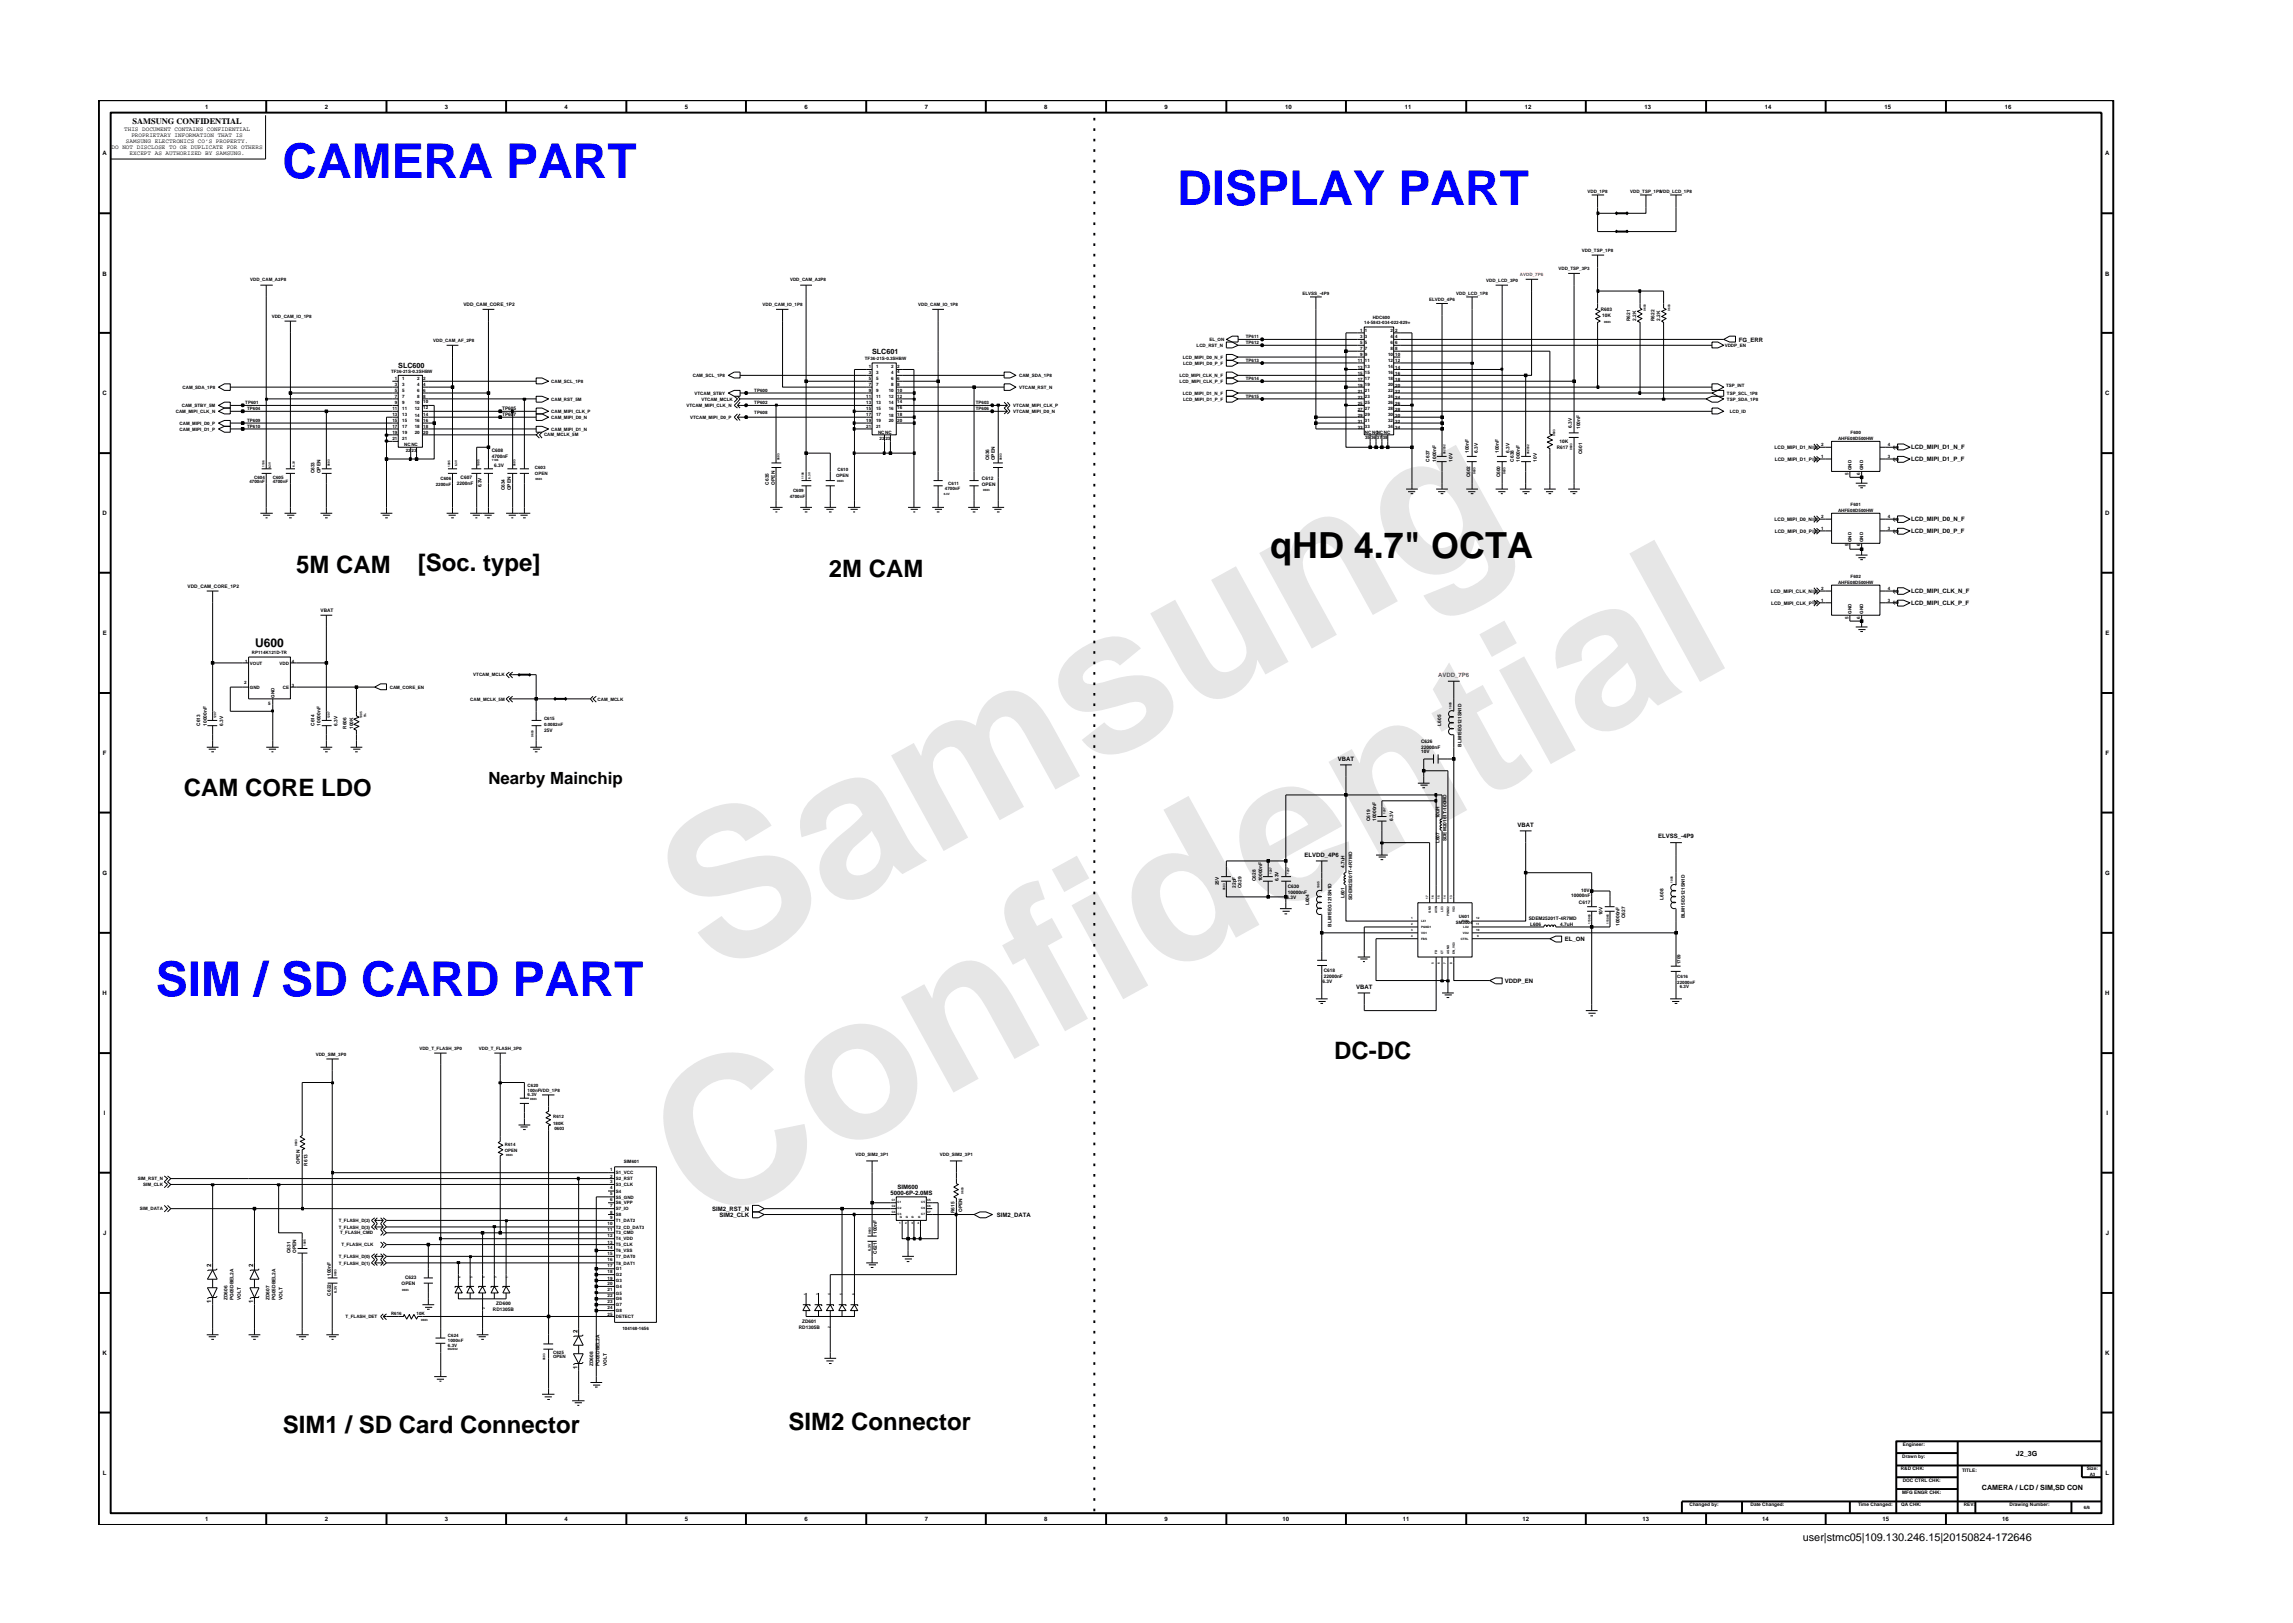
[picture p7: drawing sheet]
<svg xmlns="http://www.w3.org/2000/svg" width="297mm" height="210mm" viewBox="0 0 297 210" stroke-linecap="round" stroke-linejoin="round" font-family="sans-serif">
<defs><g id="words">
<g font-size="26.5" fill="#e6e6e6">
<text x="92.4" y="126.7" transform="rotate(-29 92.4 126.7)">Samsung</text>
<text x="91.1" y="159.4" transform="rotate(-29 91.1 159.4)">Confidential</text>
</g>
<g font-size="6.2" fill="#00f">
<text x="36.6" y="23.1">CAMERA PART</text>
<text x="152.5" y="26.6">DISPLAY PART</text>
<text x="20.2" y="129">SIM / SD CARD PART</text>
</g>
<text font-size="4.7" x="164.5" y="72.3">qHD 4.7&quot; OCTA</text>
<g font-size="3.1">
<text x="38.4" y="74.2">5M CAM</text>
<text x="54.1" y="74">[Soc. type]</text>
<text x="107.4" y="74.8">2M CAM</text>
<text x="23.8" y="103.2">CAM CORE LDO</text>
<text x="172.8" y="137.1">DC-DC</text>
<text x="36.7" y="185.6">SIM1 / SD Card Connector</text>
<text x="102.2" y="185.3">SIM2 Connector</text>
</g>
<text font-size="2.2" x="63.3" y="101.6">Nearby Mainchip</text>
<text font-size="1.6" x="33.1" y="83.8">U600</text>
<text font-size="1.4" x="233.5" y="199.7">user|stmc05|109.130.246.15|20150824-172646</text>
<text font-size="1.1" x="17.2" y="16.1">SAMSUNG CONFIDENTIAL</text>
<g font-size=".9">
<text x="51.6" y="47.6">SLC600</text>
<text x="113" y="45.9">SLC601</text>
<text x="261.1" y="188.7">J2_3G</text>
<text x="256.7" y="193.1">CAMERA / LCD / SIM,SD CON</text>
</g>
<g font-size=".8">
<text x="16.1" y="17">THIS DOCUMENT CONTAINS CONFIDENTIAL</text>
<text x="17" y="17.8">PROPRIETARY INFORMATION THAT IS</text>
<text x="26.6" y="14.1">1</text>
<text x="42.1" y="14.1">2</text>
<text x="57.6" y="14.1">3</text>
<text x="73.1" y="14.1">4</text>
<text x="88.7" y="14.1">5</text>
<text x="104.2" y="14.1">6</text>
<text x="119.8" y="14.1">7</text>
<text x="135.3" y="14.1">8</text>
<text x="150.9" y="14.1">9</text>
<text x="166.5" y="14.1">10</text>
<text x="182" y="14.1">11</text>
<text x="197.5" y="14.1">12</text>
<text x="213" y="14.1">13</text>
<text x="228.6" y="14.1">14</text>
<text x="244.1" y="14.1">15</text>
<text x="259.7" y="14.1">16</text>
<text x="13.3" y="20.1">A</text>
<text x="14.5" y="19.3">DO NOT DISCLOSE TO OR DUPLICATE FOR OTHERS</text>
<text x="16.3" y="18.5">SAMSUNG ELECTRONICS CO’S PROPERTY.</text>
<text x="16.8" y="20.1">EXCEPT AS AUTHORIZED BY SAMSUNG.</text>
<text x="272.7" y="20.1">A</text>
<text x="13.3" y="35.7">B</text>
<text x="272.7" y="35.7">B</text>
<text x="225.2" y="44.3">FG_ERR</text>
<text x="13.3" y="51.2">C</text>
<text x="272.7" y="51.2">C</text>
<text x="247.6" y="59.7">LCD_MIPI_D1_P_F</text>
<text x="247.6" y="58.2">LCD_MIPI_D1_N_F</text>
<text x="13.3" y="66.8">D</text>
<text x="247.6" y="69.1">LCD_MIPI_D0_P_F</text>
<text x="247.6" y="67.5">LCD_MIPI_D0_N_F</text>
<text x="272.7" y="66.8">D</text>
<text x="247.6" y="76.9">LCD_MIPI_CLK_N_F</text>
<text x="13.3" y="82.3">E</text>
<text x="247.6" y="78.4">LCD_MIPI_CLK_P_F</text>
<text x="272.7" y="82.3">E</text>
<text x="13.3" y="97.8">F</text>
<text x="173.3" y="98.6">VBAT</text>
<text x="272.8" y="97.8">F</text>
<text x="196.6" y="107.2">VBAT</text>
<text x="13.3" y="113.3">G</text>
<text x="169" y="111.1">ELVDD_4P6</text>
<text x="214.8" y="108.5">ELVSS_-4P9</text>
<text x="272.7" y="113.3">G</text>
<text x="202.7" y="121.9">EL_ON</text>
<text x="13.3" y="128.9">H</text>
<text x="175.7" y="128.2">VBAT</text>
<text x="194.9" y="127.3">VDDP_EN</text>
<text x="272.7" y="128.9">H</text>
<text x="13.5" y="144.4">I</text>
<text x="272.9" y="144.4">I</text>
<text x="115.3" y="154.8">5000-6P-2.0MS</text>
<text x="116.3" y="154">SIM600</text>
<text x="13.4" y="160">J</text>
<text x="92.3" y="156.9">SIM2_RST_N</text>
<text x="93.2" y="157.6">SIM2_CLK</text>
<text x="129.1" y="157.6">SIM2_DATA</text>
<text x="272.8" y="160">J</text>
<text x="27.4" y="164.1" transform="rotate(-90 27.4 164.1)">2</text>
<text x="32.8" y="164.1" transform="rotate(-90 32.8 164.1)">2</text>
<text x="27.4" y="168.9" transform="rotate(-90 27.4 168.9)">1</text>
<text x="32.8" y="168.9" transform="rotate(-90 32.8 168.9)">1</text>
<text x="74.8" y="172.7" transform="rotate(-90 74.8 172.7)">2</text>
<text x="13.3" y="175.5">K</text>
<text x="74.8" y="177.4" transform="rotate(-90 74.8 177.4)">1</text>
<text x="272.7" y="175.5">K</text>
<text x="13.3" y="191.1">L</text>
<text x="272.8" y="191.1">L</text>
<text x="26.6" y="197.1">1</text>
<text x="42.1" y="197.1">2</text>
<text x="57.6" y="197.1">3</text>
<text x="73.1" y="197.1">4</text>
<text x="88.7" y="197.1">5</text>
<text x="104.2" y="197.1">6</text>
<text x="119.8" y="197.1">7</text>
<text x="135.3" y="197.1">8</text>
<text x="150.9" y="197.1">9</text>
<text x="166.1" y="197.1">10</text>
<text x="181.7" y="197.1">11</text>
<text x="197.2" y="197.1">12</text>
<text x="212.8" y="197.1">13</text>
<text x="228.3" y="197.1">14</text>
<text x="243.9" y="197.1">15</text>
<text x="259.4" y="197.1">16</text>
</g>
<text font-size=".8" fill="#f00" x="186.3" y="87.7">AVDD_7P6</text>
<g font-size=".6">
<text x="205.7" y="25">VDD_1P8</text>
<text x="211.2" y="25">VDD_TSP_1P8VDD_LCD_1P8</text>
<text x="201.9" y="35">VDD_TSP_3P3</text>
<text x="204.9" y="32.7">VDD_TSP_1P8</text>
<text x="32.4" y="36.4">VDD_CAM_A2P8</text>
<text x="35.2" y="41.2">VDD_CAM_IO_1P8</text>
<text x="60" y="39.6">VDD_CAM_CORE_1P2</text>
<text x="98.8" y="39.7">VDD_CAM_IO_1P8</text>
<text x="102.3" y="36.4">VDD_CAM_A2P8</text>
<text x="118.9" y="39.7">VDD_CAM_IO_1P8</text>
<text x="168.7" y="38.2">ELVSS_-4P9</text>
<text x="177.8" y="41.3">HDC600</text>
<text x="185.1" y="38.9">ELVDD_4P6</text>
<text x="188.6" y="38.2">VDD_LCD_1P8</text>
<text x="192.5" y="36.6">VDD_LCD_3P0</text>
<text x="207.4" y="40.3">R603</text>
<text x="207.5" y="41.1">10K</text>
<text x="211.2" y="41.6" transform="rotate(-90 211.2 41.6)">R621</text>
<text x="211.9" y="41.6" transform="rotate(-90 211.9 41.6)">2.2K</text>
<text x="214.3" y="41.6" transform="rotate(-90 214.3 41.6)">R622</text>
<text x="215.1" y="41.6" transform="rotate(-90 215.1 41.6)">2.2K</text>
<text x="56.1" y="44.4">VDD_CAM_AF_2P8</text>
<text x="112" y="46.7">TF36-21S-0.3SHBW</text>
<text x="112.6" y="47.7">1</text>
<text x="113.5" y="47.7">1</text>
<text x="115.4" y="47.7">2</text>
<text x="116.2" y="47.6">2</text>
<text x="153.2" y="46.5">LCD_MIPI_D0_N_F</text>
<text x="153.3" y="47.2">LCD_MIPI_D0_P_F</text>
<text x="155" y="44.9">LCD_RST_N</text>
<text x="156.7" y="44.2">EL_ON</text>
<text x="161.4" y="44.5">TP612</text>
<text x="161.4" y="43.8">TP611</text>
<text x="161.4" y="46.9">TP613</text>
<text x="175.9" y="46.9">11 11</text>
<text x="175.9" y="47.9">13</text>
<text x="176.2" y="45.3">7</text>
<text x="176.2" y="46.1">9 9</text>
<text x="176.2" y="44.6">5 5</text>
<text x="176.2" y="43.8">3 3</text>
<text x="176.2" y="43">1 1</text>
<text x="176.7" y="42">14-5843-034-022-829+</text>
<text x="176.8" y="45.3">7</text>
<text x="176.8" y="47.7">13</text>
<text x="179.8" y="46.9">12 12</text>
<text x="179.8" y="47.7">14</text>
<text x="179.8" y="46.1">10 10</text>
<text x="180.1" y="45.3">8 8</text>
<text x="180.1" y="44.6">6 6</text>
<text x="180.1" y="43.8">4 4</text>
<text x="180.1" y="43">2</text>
<text x="180.7" y="43">2</text>
<text x="180.7" y="47.9">14</text>
<text x="223.4" y="44.9">VDDP_EN</text>
<text x="22.8" y="53.5">CAM_MIPI_CLK_N</text>
<text x="23.5" y="52.7">CAM_STBY_5M</text>
<text x="23.6" y="50.4">CAM_SDA_1P8</text>
<text x="31.8" y="52.3">TP601</text>
<text x="32" y="53.1">TP604</text>
<text x="50.7" y="48.4">TF36-21S-0.3SHBW</text>
<text x="50.8" y="53.1">11</text>
<text x="50.8" y="53.9">13</text>
<text x="51.2" y="49.2">1</text>
<text x="51.2" y="50">3</text>
<text x="51.2" y="50.7">5</text>
<text x="51.2" y="51.6">7</text>
<text x="51.2" y="52.4">9</text>
<text x="52.1" y="50">3</text>
<text x="52.1" y="49.2">1</text>
<text x="52.1" y="53.1">11</text>
<text x="52.1" y="50.7">5</text>
<text x="52.1" y="51.6">7</text>
<text x="52.1" y="53.9">13</text>
<text x="52.1" y="52.4">9</text>
<text x="53.7" y="54">14</text>
<text x="53.7" y="52.4">10</text>
<text x="53.7" y="53.1">12</text>
<text x="54.1" y="49.2">2</text>
<text x="54.1" y="50.1">4</text>
<text x="54.1" y="50.8">6</text>
<text x="54.1" y="51.6">8</text>
<text x="54.8" y="49.2">2</text>
<text x="54.8" y="50">4</text>
<text x="54.8" y="50.7">6</text>
<text x="54.8" y="51.5">8</text>
<text x="54.8" y="53.9">14</text>
<text x="54.8" y="52.3">10</text>
<text x="54.8" y="53">12</text>
<text x="65.1" y="53.1">TP605</text>
<text x="65.1" y="53.8">TP607</text>
<text x="71.4" y="53.5">CAM_MIPI_CLK_P</text>
<text x="71.4" y="49.6">CAM_SCL_1P8</text>
<text x="71.4" y="51.9">CAM_RST_5M</text>
<text x="88.9" y="52.7">VTCAM_MIPI_CLK_N</text>
<text x="89.7" y="48.8">CAM_SCL_1P8</text>
<text x="90" y="51.1">VTCAM_STBY</text>
<text x="90.9" y="51.9">VTCAM_MCLK</text>
<text x="97.7" y="53.7">TP608</text>
<text x="97.7" y="52.3">TP602</text>
<text x="97.7" y="50.8">TP600</text>
<text x="112.2" y="53.1">15</text>
<text x="112.2" y="53.9">17</text>
<text x="112.2" y="51.6">11</text>
<text x="112.2" y="52.4">13</text>
<text x="112.6" y="50.7">9</text>
<text x="112.6" y="48.5">3</text>
<text x="112.6" y="49.2">5</text>
<text x="112.6" y="50">7</text>
<text x="113.5" y="50.7">9</text>
<text x="113.5" y="49.2">5</text>
<text x="113.5" y="50">7</text>
<text x="113.5" y="53.1">15</text>
<text x="113.5" y="53.9">17</text>
<text x="113.5" y="51.6">11</text>
<text x="113.5" y="52.4">13</text>
<text x="113.5" y="48.5">3</text>
<text x="115.1" y="52.4">14</text>
<text x="115.1" y="53.1">16</text>
<text x="115.1" y="54">18</text>
<text x="115.1" y="50.8">10</text>
<text x="115.1" y="51.6">12</text>
<text x="115.4" y="48.5">4</text>
<text x="115.4" y="49.2">6</text>
<text x="115.4" y="50.1">8</text>
<text x="116.2" y="49.2">6</text>
<text x="116.2" y="48.4">4</text>
<text x="116.2" y="50">8</text>
<text x="116.2" y="52.3">14</text>
<text x="116.2" y="53">16</text>
<text x="116.2" y="53.9">18</text>
<text x="116.2" y="50.7">10</text>
<text x="116.2" y="51.5">12</text>
<text x="126.4" y="53.1">TP606</text>
<text x="126.4" y="52.3">TP603</text>
<text x="131.3" y="52.7">VTCAM_MIPI_CLK_P</text>
<text x="131.3" y="53.5">VTCAM_MIPI_D0_N</text>
<text x="132" y="48.8">CAM_SDA_1P8</text>
<text x="132" y="50.4">VTCAM_RST_N</text>
<text x="152.8" y="48.8">LCD_MIPI_CLK_N_F</text>
<text x="152.8" y="49.6">LCD_MIPI_CLK_P_F</text>
<text x="153.2" y="51.1">LCD_MIPI_D1_N_F</text>
<text x="153.3" y="51.9">LCD_MIPI_D1_P_F</text>
<text x="161.4" y="51.5">TP615</text>
<text x="161.4" y="49.2">TP614</text>
<text x="175.9" y="52.5">25</text>
<text x="175.9" y="49.4">17</text>
<text x="175.9" y="50.2">19</text>
<text x="175.9" y="50.9">21</text>
<text x="175.9" y="48.6">15</text>
<text x="175.9" y="53.3">27</text>
<text x="175.9" y="51.7">23</text>
<text x="176.8" y="52.4">25</text>
<text x="176.8" y="53.1">27</text>
<text x="176.8" y="53.9">29</text>
<text x="176.8" y="49.2">17</text>
<text x="176.8" y="50">19</text>
<text x="176.8" y="50.7">21</text>
<text x="176.8" y="48.5">15</text>
<text x="176.8" y="51.6">23</text>
<text x="179.8" y="51.6">24</text>
<text x="179.8" y="50">20</text>
<text x="179.8" y="52.4">26</text>
<text x="179.8" y="53.9">30</text>
<text x="179.8" y="53.1">28</text>
<text x="179.8" y="49.2">18</text>
<text x="179.8" y="48.5">16</text>
<text x="179.8" y="50.7">22</text>
<text x="180.7" y="51.7">24</text>
<text x="180.7" y="52.5">26</text>
<text x="180.7" y="53.3">28</text>
<text x="180.7" y="48.6">16</text>
<text x="180.7" y="49.4">18</text>
<text x="180.7" y="50.2">20</text>
<text x="180.7" y="50.9">22</text>
<text x="223.6" y="50.2">TSP_INT</text>
<text x="223.7" y="51.1">TSP_SCL_1P8</text>
<text x="223.7" y="51.9">TSP_SDA_1P8</text>
<text x="224.1" y="53.5">LCD_ID</text>
<text x="23.3" y="55.8">CAM_MIPI_D1_P</text>
<text x="23.3" y="55">CAM_MIPI_D0_P</text>
<text x="32" y="55.4">TP610</text>
<text x="32" y="54.7">TP609</text>
<text x="50.8" y="57">21</text>
<text x="50.8" y="54.6">15</text>
<text x="50.8" y="55.4">17</text>
<text x="50.8" y="56.2">19</text>
<text x="52.1" y="57">21</text>
<text x="52.1" y="54.6">15</text>
<text x="52.1" y="55.4">17</text>
<text x="52.1" y="56.2">19</text>
<text x="52.4" y="57.8">NCNC</text>
<text x="52.6" y="58.5">22</text>
<text x="53.3" y="58.5">23</text>
<text x="53.7" y="56.2">20</text>
<text x="53.7" y="54.7">16</text>
<text x="53.7" y="55.5">18</text>
<text x="54.8" y="56.2">20</text>
<text x="54.8" y="54.6">16</text>
<text x="54.8" y="55.4">18</text>
<text x="63.7" y="59.3">4700nF</text>
<text x="63.7" y="58.5">C608</text>
<text x="70.5" y="56.5">CAM_MCLK_5M</text>
<text x="71.4" y="54.3">CAM_MIPI_D0_N</text>
<text x="71.4" y="55.8">CAM_MIPI_D1_N</text>
<text x="89.4" y="54.3">VTCAM_MIPI_D0_P</text>
<text x="112.2" y="54.6">19</text>
<text x="112.2" y="55.4">21</text>
<text x="113.5" y="54.6">19</text>
<text x="113.5" y="55.4">21</text>
<text x="113.7" y="56.2">NCNC</text>
<text x="113.9" y="57">22 23</text>
<text x="115.1" y="54.7">20</text>
<text x="116.2" y="54.6">20</text>
<text x="128.1" y="59.6" transform="rotate(-90 128.1 59.6)">C636</text>
<text x="128.9" y="59.6" transform="rotate(-90 128.9 59.6)">OPEN</text>
<text x="175.9" y="54.8">31</text>
<text x="175.9" y="55.6">33</text>
<text x="175.9" y="54">29</text>
<text x="176.8" y="54.6">31</text>
<text x="176.8" y="55.4">33</text>
<text x="176.8" y="56.2">NCNCNCNC</text>
<text x="176.8" y="56.9">35</text>
<text x="177.6" y="56.9">36</text>
<text x="178.4" y="56.9">37 38</text>
<text x="179.8" y="54.6">32</text>
<text x="179.8" y="55.4">34</text>
<text x="180.7" y="54.8">32</text>
<text x="180.7" y="55.6">34</text>
<text x="180.7" y="54">30</text>
<text x="185.2" y="59.8" transform="rotate(-90 185.2 59.8)">C637</text>
<text x="186" y="59.8" transform="rotate(-90 186 59.8)">1000nF</text>
<text x="188.2" y="59.8" transform="rotate(-90 188.2 59.8)">10V</text>
<text x="190.3" y="58.7" transform="rotate(-90 190.3 58.7)">100nF</text>
<text x="191.5" y="58.7" transform="rotate(-90 191.5 58.7)">6.3V</text>
<text x="194.2" y="58.7" transform="rotate(-90 194.2 58.7)">100nF</text>
<text x="195.5" y="58.7" transform="rotate(-90 195.5 58.7)">6.3V</text>
<text x="196.1" y="59.8" transform="rotate(-90 196.1 59.8)">C638</text>
<text x="196.9" y="59.8" transform="rotate(-90 196.9 59.8)">1000nF</text>
<text x="199.1" y="59.8" transform="rotate(-90 199.1 59.8)">10V</text>
<text x="201.7" y="58.2">R617</text>
<text x="202" y="57.4">10K</text>
<text x="203.6" y="55.4" transform="rotate(-90 203.6 55.4)">6.3V</text>
<text x="204.7" y="55.6" transform="rotate(-90 204.7 55.6)">100nF</text>
<text x="205" y="58.8" transform="rotate(-90 205 58.8)">C601</text>
<text x="229.9" y="58.2">LCD_MIPI_D1_NI|O</text>
<text x="229.9" y="59.7">LCD_MIPI_D1_PI|O</text>
<text x="235.9" y="59.3">1</text>
<text x="235.9" y="57.8">2</text>
<text x="238.1" y="57">AHFE08D500HW</text>
<text x="239.7" y="56.2">F600</text>
<text x="244.6" y="59.3">3</text>
<text x="244.6" y="57.8">4</text>
<text x="245.2" y="59.7">I|O</text>
<text x="245.2" y="58.2">I|O</text>
<text x="32.3" y="62.6">4700nF</text>
<text x="32.9" y="62">C604</text>
<text x="35.3" y="62.6">4700nF</text>
<text x="35.3" y="62">C605</text>
<text x="40.8" y="61.3" transform="rotate(-90 40.8 61.3)">C633</text>
<text x="41.5" y="61.3" transform="rotate(-90 41.5 61.3)">OPEN</text>
<text x="56.4" y="62.9">2200nF</text>
<text x="57.1" y="62.2">C606</text>
<text x="59.2" y="62.9">2200nF</text>
<text x="59.7" y="62">C607</text>
<text x="62.4" y="63.1" transform="rotate(-90 62.4 63.1)">6.3V</text>
<text x="64" y="60.5">6.3V</text>
<text x="65.4" y="63.5" transform="rotate(-90 65.4 63.5)">C634</text>
<text x="66.2" y="63.5" transform="rotate(-90 66.2 63.5)">OPEN</text>
<text x="69.3" y="61.6">OPEN</text>
<text x="69.3" y="60.8">C603</text>
<text x="99.6" y="62.8" transform="rotate(-90 99.6 62.8)">C635</text>
<text x="100.4" y="62.8" transform="rotate(-90 100.4 62.8)">OPEN</text>
<text x="102.3" y="64.5">4700nF</text>
<text x="102.7" y="63.8">C609</text>
<text x="108.3" y="61.8">OPEN</text>
<text x="108.5" y="61.1">C610</text>
<text x="122.4" y="63.5">4700nF</text>
<text x="122.8" y="62.8">C611</text>
<text x="127.2" y="62.2">C612</text>
<text x="127.2" y="62.9">OPEN</text>
<text x="190.4" y="61.8" transform="rotate(-90 190.4 61.8)">C602</text>
<text x="194.3" y="61.8" transform="rotate(-90 194.3 61.8)">C600</text>
<text x="239.5" y="61.5" transform="rotate(-90 239.5 61.5)">5</text>
<text x="239.7" y="65.6">F601</text>
<text x="239.8" y="60.9" transform="rotate(-90 239.8 60.9)">GND</text>
<text x="241" y="61.5" transform="rotate(-90 241 61.5)">6</text>
<text x="241.4" y="60.9" transform="rotate(-90 241.4 60.9)">GND</text>
<text x="229.9" y="67.5">LCD_MIPI_D0_NI|O</text>
<text x="229.9" y="69">LCD_MIPI_D0_PI|O</text>
<text x="235.9" y="68.6">1</text>
<text x="235.9" y="67.1">2</text>
<text x="238.1" y="66.3">AHFE08D500HW</text>
<text x="239.5" y="70.8" transform="rotate(-90 239.5 70.8)">5</text>
<text x="239.8" y="70.2" transform="rotate(-90 239.8 70.2)">GND</text>
<text x="241" y="70.8" transform="rotate(-90 241 70.8)">6</text>
<text x="241.4" y="70.2" transform="rotate(-90 241.4 70.2)">GND</text>
<text x="244.6" y="68.6">3</text>
<text x="244.6" y="67.1">4</text>
<text x="245.2" y="69">I|O</text>
<text x="245.2" y="67.5">I|O</text>
<text x="24.3" y="76.2">VDD_CAM_CORE_1P2</text>
<text x="229.4" y="76.8">LCD_MIPI_CLK_NI|O</text>
<text x="235.9" y="76.4">2</text>
<text x="238.1" y="75.6">AHFE08D500HW</text>
<text x="239.7" y="74.9">F602</text>
<text x="244.6" y="76.4">4</text>
<text x="245.2" y="76.8">I|O</text>
<text x="41.5" y="79.2">VBAT</text>
<text x="229.4" y="78.3">LCD_MIPI_CLK_PI|O</text>
<text x="235.9" y="78">1</text>
<text x="239.5" y="80.2" transform="rotate(-90 239.5 80.2)">5</text>
<text x="239.8" y="79.5" transform="rotate(-90 239.8 79.5)">GND</text>
<text x="241" y="80.2" transform="rotate(-90 241 80.2)">6</text>
<text x="241.4" y="79.5" transform="rotate(-90 241.4 79.5)">GND</text>
<text x="244.6" y="78">3</text>
<text x="245.2" y="78.3">I|O</text>
<text x="31.6" y="88.6">2</text>
<text x="31.8" y="85.9">1</text>
<text x="32.4" y="89.2">GND</text>
<text x="32.4" y="86.1">VOUT</text>
<text x="32.6" y="84.7">RP114K121D-TR</text>
<text x="36.2" y="86.1">VDD</text>
<text x="36.6" y="89.2">CE</text>
<text x="37.8" y="85.9">4</text>
<text x="37.8" y="89">3</text>
<text x="50.5" y="89.2">CAM_CORE_EN</text>
<text x="61.3" y="87.6">VTCAM_MCLK</text>
<text x="25.9" y="94" transform="rotate(-90 25.9 94)">C613</text>
<text x="26.8" y="94" transform="rotate(-90 26.8 94)">10000nF</text>
<text x="28.9" y="94" transform="rotate(-90 28.9 94)">6.3V</text>
<text x="34.8" y="91.3">5</text>
<text x="35.5" y="90.4" transform="rotate(-90 35.5 90.4)">GND</text>
<text x="40.8" y="94" transform="rotate(-90 40.8 94)">C614</text>
<text x="41.5" y="94" transform="rotate(-90 41.5 94)">10000nF</text>
<text x="43.7" y="94" transform="rotate(-90 43.7 94)">6.3V</text>
<text x="44.9" y="94.4" transform="rotate(-90 44.9 94.4)">R606</text>
<text x="45.7" y="94.4" transform="rotate(-90 45.7 94.4)">100K</text>
<text x="60.9" y="90.7">CAM_MCLK_5M</text>
<text x="70.5" y="94.1">0.0082nF</text>
<text x="70.5" y="93.3">C615</text>
<text x="70.5" y="94.9">25V</text>
<text x="77.4" y="90.7">CAM_MCLK</text>
<text x="186.7" y="94" transform="rotate(-90 186.7 94)">L605</text>
<text x="184.1" y="97.6">10V</text>
<text x="184.1" y="97">22000nF</text>
<text x="184.1" y="96.2">C626</text>
<text x="189.3" y="96.8" transform="rotate(-90 189.3 96.8)">BLM15EG121SN1D</text>
<text x="177.5" y="106.4" transform="rotate(-90 177.5 106.4)">C619</text>
<text x="178.3" y="106.4" transform="rotate(-90 178.3 106.4)">10000nF</text>
<text x="180.5" y="106.4" transform="rotate(-90 180.5 106.4)">6.3V</text>
<text x="186.5" y="106" transform="rotate(-90 186.5 106)">10uH</text>
<text x="174.2" y="112.5" transform="rotate(-90 174.2 112.5)">4.7uH</text>
<text x="186.5" y="109.2" transform="rotate(-90 186.5 109.2)">L607</text>
<text x="187.4" y="109" transform="rotate(-90 187.4 109)">SDEM20161T-100MD</text>
<text x="157.9" y="114.7" transform="rotate(-90 157.9 114.7)">25V</text>
<text x="160.1" y="115" transform="rotate(-90 160.1 115)">22pF</text>
<text x="160.8" y="115.1" transform="rotate(-90 160.8 115.1)">C629</text>
<text x="162.7" y="114.2" transform="rotate(-90 162.7 114.2)">C628</text>
<text x="163.5" y="114.2" transform="rotate(-90 163.5 114.2)">10000nF</text>
<text x="165.6" y="114.2" transform="rotate(-90 165.6 114.2)">6.3V</text>
<text x="166.6" y="116.5">6.3V</text>
<text x="166.8" y="115">C630</text>
<text x="166.8" y="115.8">10000nF</text>
<text x="169.6" y="117.3" transform="rotate(-90 169.6 117.3)">L604</text>
<text x="174.2" y="116.4" transform="rotate(-90 174.2 116.4)">L601</text>
<text x="175.2" y="116.6" transform="rotate(-90 175.2 116.6)">SDEM25201T-4R7MD</text>
<text x="188.6" y="119.7">SM3004</text>
<text x="189" y="118.9">U601</text>
<text x="198" y="119.1">SDEM25201T-4R7MD</text>
<text x="198.2" y="119.9">L606</text>
<text x="202.1" y="119.9">4.7uH</text>
<text x="203.5" y="116.2">10000nF</text>
<text x="204.5" y="117.1">C617</text>
<text x="204.8" y="115.6">10V</text>
<text x="207.6" y="118.6" transform="rotate(-90 207.6 118.6)">10V</text>
<text x="209.8" y="119.9" transform="rotate(-90 209.8 119.9)">10000nF</text>
<text x="210.5" y="118.9" transform="rotate(-90 210.5 118.9)">C627</text>
<text x="215.5" y="116.5" transform="rotate(-90 215.5 116.5)">L608</text>
<text x="218.3" y="118.9" transform="rotate(-90 218.3 118.9)">BLM15EG121SN1D</text>
<text x="171.5" y="125.9">C618</text>
<text x="172.5" y="120" transform="rotate(-90 172.5 120)">BLM15EG121SN1D</text>
<text x="217.7" y="124.9" transform="rotate(-90 217.7 124.9)">1709</text>
<text x="171.3" y="127.3">6.3V</text>
<text x="171.5" y="126.7">22000nF</text>
<text x="217.3" y="126.7">C616</text>
<text x="217.3" y="127.5">22000nF</text>
<text x="217.6" y="128">6.3V</text>
<text x="40.9" y="136.8">VDD_SIM_3P0</text>
<text x="54.3" y="136">VDD_T_FLASH_3P0</text>
<text x="62" y="136">VDD_T_FLASH_3P0</text>
<text x="68.4" y="141.4">100nFVDD_1P8</text>
<text x="68.4" y="140.8">C620</text>
<text x="68.4" y="142">6.3V</text>
<text x="65.4" y="148.4">R614</text>
<text x="65.4" y="149.2">OPEN</text>
<text x="71.7" y="145.7">180K</text>
<text x="71.7" y="144.9">R612</text>
<text x="71.8" y="146.3">0603</text>
<text x="110.8" y="149.8">VDD_SIM2_3P1</text>
<text x="121.8" y="149.8">VDD_SIM2_3P1</text>
<text x="17.8" y="152.9">SIM_RST_N</text>
<text x="18.6" y="153.7">SIM_CLK</text>
<text x="38.8" y="150.7" transform="rotate(-90 38.8 150.7)">OPEN</text>
<text x="39.9" y="151" transform="rotate(-90 39.9 151)">R613</text>
<text x="79" y="154.1">4</text>
<text x="79" y="154.8">5</text>
<text x="79" y="155.6">6</text>
<text x="79" y="151.7">1</text>
<text x="79" y="152.6">2</text>
<text x="79" y="153.3">3</text>
<text x="79.8" y="153.7">S3_CLK</text>
<text x="79.8" y="154.5">S4</text>
<text x="79.8" y="155.3">S5_GND</text>
<text x="79.8" y="152.1">S1_VCC</text>
<text x="79.8" y="152.9">S2_RST</text>
<text x="80.8" y="150.7">SIM601</text>
<text x="18.1" y="156.7">SIM_DATA</text>
<text x="43.9" y="159.2">T_FLASH_D(3)</text>
<text x="43.9" y="158.3">T_FLASH_D(2)</text>
<text x="44.1" y="159.9">T_FLASH_CMD</text>
<text x="44.2" y="161.4">T_FLASH_CLK</text>
<text x="78.7" y="159.5">11</text>
<text x="78.7" y="160.3">12</text>
<text x="78.7" y="161.1">13</text>
<text x="78.7" y="161.9">14</text>
<text x="78.7" y="158.7">10</text>
<text x="79" y="156.4">7</text>
<text x="79" y="157.2">8</text>
<text x="79" y="158">9</text>
<text x="79.8" y="159.9">T3_CMD</text>
<text x="79.8" y="160.7">T4_VDD</text>
<text x="79.8" y="161.4">T5_CLK</text>
<text x="79.8" y="156">S6_VPP</text>
<text x="79.8" y="156.8">S7_IO</text>
<text x="79.8" y="157.6">S8</text>
<text x="79.8" y="158.3">T1_DAT2</text>
<text x="79.8" y="159.2">T2_CD_DAT3</text>
<text x="113.6" y="159.9" transform="rotate(-90 113.6 159.9)">100nF</text>
<text x="123.6" y="157.2" transform="rotate(-90 123.6 157.2)">R615</text>
<text x="124.7" y="157" transform="rotate(-90 124.7 157)">OPEN</text>
<text x="37.6" y="162.3" transform="rotate(-90 37.6 162.3)">C631</text>
<text x="38.4" y="162.3" transform="rotate(-90 38.4 162.3)">OPEN</text>
<text x="42.9" y="167.8" transform="rotate(-90 42.9 167.8)">C622</text>
<text x="42.9" y="165.3" transform="rotate(-90 42.9 165.3)">100nF</text>
<text x="43.9" y="163.8">T_FLASH_D(1)</text>
<text x="43.9" y="163">T_FLASH_D(0)</text>
<text x="52" y="166.5">OPEN</text>
<text x="52.5" y="165.8">C623</text>
<text x="78.7" y="162.6">15</text>
<text x="78.7" y="163.4">16</text>
<text x="78.7" y="165.8">19</text>
<text x="78.7" y="166.5">20</text>
<text x="78.7" y="167.3">21</text>
<text x="78.7" y="164.2">17</text>
<text x="78.7" y="164.9">18</text>
<text x="79.8" y="162.2">T6_VSS</text>
<text x="79.8" y="163">T7_DAT0</text>
<text x="79.8" y="163.8">T8_DAT1</text>
<text x="79.8" y="166.1">G3</text>
<text x="79.8" y="166.9">G4</text>
<text x="79.8" y="167.7">G5</text>
<text x="79.8" y="164.6">G1</text>
<text x="79.8" y="165.3">G2</text>
<text x="113.6" y="162.4" transform="rotate(-90 113.6 162.4)">C621</text>
<text x="29.5" y="168.4" transform="rotate(-90 29.5 168.4)">ZD606</text>
<text x="30.3" y="168.4" transform="rotate(-90 30.3 168.4)">PG05DBEL2A</text>
<text x="31.2" y="168.4" transform="rotate(-90 31.2 168.4)">VOLT</text>
<text x="34.9" y="168.4" transform="rotate(-90 34.9 168.4)">ZD607</text>
<text x="35.7" y="168.4" transform="rotate(-90 35.7 168.4)">PG05DBEL2A</text>
<text x="36.6" y="168.4" transform="rotate(-90 36.6 168.4)">VOLT</text>
<text x="44.8" y="170.8">T_FLASH_DET</text>
<text x="50.7" y="170.4">R616</text>
<text x="54" y="170.4">10K</text>
<text x="58" y="173.8">1000nF</text>
<text x="58" y="173.3">C624</text>
<text x="63.9" y="169.8">RD1305B</text>
<text x="64.3" y="169.1">ZD600</text>
<text x="78.7" y="168">22</text>
<text x="78.7" y="168.8">23</text>
<text x="78.7" y="169.6">24</text>
<text x="78.7" y="170.4">25</text>
<text x="79.8" y="168.5">G6</text>
<text x="79.8" y="169.2">G7</text>
<text x="79.8" y="170">G8</text>
<text x="79.8" y="170.8">DETECT</text>
<text x="80.6" y="172.2">104168-1656</text>
<text x="103.5" y="172.1">RD1305B</text>
<text x="103.9" y="171.4">ZD601</text>
<text x="58" y="174.4">6.3V</text>
<text x="71.7" y="175.5">C625</text>
<text x="71.7" y="176">OPEN</text>
<text x="76.8" y="177" transform="rotate(-90 76.8 177)">ZD608</text>
<text x="77.7" y="177" transform="rotate(-90 77.7 177)">PG05DBEL2A</text>
<text x="78.6" y="177" transform="rotate(-90 78.6 177)">VOLT</text>
<text x="246.2" y="190.4">R&amp;D CHK:</text>
<text x="246.4" y="188.9">Drawn by:</text>
<text x="246.5" y="187.4">Engineer:</text>
<text x="254.2" y="190.7">TITLE:</text>
<text x="270.3" y="190.4">Size:</text>
<text x="270.7" y="191.2">A3</text>
<text x="218.9" y="195.1">Changed by:</text>
<text x="226.8" y="195.1">Date Changed:</text>
<text x="240.7" y="195.1">Time Changed:</text>
<text x="246.3" y="195.1">QA CHK:</text>
<text x="246.4" y="193.5">MFG ENGR CHK:</text>
<text x="246.5" y="192">DOC CTRL CHK:</text>
<text x="254.4" y="195.1">REV:</text>
<text x="260.3" y="195.1">Drawing Number:</text>
<text x="269.9" y="195.4">6/6</text>
</g>
<text font-size=".6" fill="#f00" x="196.9" y="35.8">AVDD_7P6</text>
<g font-size=".5">
<text x="43.6" y="167.4" transform="rotate(-90 43.6 167.4)">6.3V</text>
<text x="112.8" y="162" transform="rotate(-90 112.8 162)">6.3V</text>
</g>
<g font-size=".4">
<text x="207.8" y="41.9">0603</text>
<text x="213.2" y="40.2" transform="rotate(-90 213.2 40.2)">0603</text>
<text x="216.4" y="40.2" transform="rotate(-90 216.4 40.2)">0603</text>
<text x="63.7" y="59.7">1106</text>
<text x="101" y="59.6" transform="rotate(-90 101 59.6)">0603</text>
<text x="129.8" y="59.6" transform="rotate(-90 129.8 59.6)">0603</text>
<text x="187.3" y="58.9" transform="rotate(-90 187.3 58.9)">062032</text>
<text x="198.1" y="58.9" transform="rotate(-90 198.1 58.9)">062032</text>
<text x="201.5" y="56.5" transform="rotate(-90 201.5 56.5)">0603</text>
<text x="203.7" y="58.3" transform="rotate(-90 203.7 58.3)">0603</text>
<text x="34.3" y="60.5" transform="rotate(-90 34.3 60.5)">1106</text>
<text x="35.1" y="60.7" transform="rotate(-90 35.1 60.7)">6.3V</text>
<text x="38.2" y="60.5" transform="rotate(-90 38.2 60.5)">6.3V</text>
<text x="42.7" y="60.4" transform="rotate(-90 42.7 60.4)">0603</text>
<text x="58.3" y="60.5" transform="rotate(-90 58.3 60.5)">1005</text>
<text x="59.2" y="60.4" transform="rotate(-90 59.2 60.4)">6.3V</text>
<text x="62.1" y="60.4" transform="rotate(-90 62.1 60.4)">1005</text>
<text x="66.8" y="60.4" transform="rotate(-90 66.8 60.4)">0603</text>
<text x="69.4" y="62.1">0603</text>
<text x="104.1" y="62" transform="rotate(-90 104.1 62)">1106</text>
<text x="105" y="62" transform="rotate(-90 105 62)">6.3V</text>
<text x="108.5" y="62.4">0603</text>
<text x="122.3" y="64.1">6.3V</text>
<text x="127.4" y="63.6">0603</text>
<text x="191.2" y="61.4" transform="rotate(-90 191.2 61.4)">0603</text>
<text x="195" y="61.4" transform="rotate(-90 195 61.4)">0603</text>
<text x="28" y="93.1" transform="rotate(-90 28 93.1)">1207</text>
<text x="42.7" y="93.1" transform="rotate(-90 42.7 93.1)">1207</text>
<text x="46.9" y="93.1" transform="rotate(-90 46.9 93.1)">1005</text>
<text x="47.4" y="92.9" transform="rotate(-90 47.4 92.9)">5%</text>
<text x="69.1" y="95.4" transform="rotate(-90 69.1 95.4)">0603</text>
<text x="188" y="91.8" transform="rotate(-90 188 91.8)">1005</text>
<text x="179.5" y="105.4" transform="rotate(-90 179.5 105.4)">1207</text>
<text x="164.7" y="113.2" transform="rotate(-90 164.7 113.2)">1207</text>
<text x="167" y="113.2" transform="rotate(-90 167 113.2)">1207</text>
<text x="158.7" y="115.4" transform="rotate(-90 158.7 115.4)">0603</text>
<text x="170.9" y="115.1" transform="rotate(-90 170.9 115.1)">1005</text>
<text x="182.8" y="119.8">2</text>
<text x="182.8" y="119">1</text>
<text x="184.1" y="119.5">LX1</text>
<text x="185" y="116.4" transform="rotate(-90 185 116.4)">17</text>
<text x="185.3" y="118.2" transform="rotate(-90 185.3 118.2)">GND</text>
<text x="185.8" y="116.4" transform="rotate(-90 185.8 116.4)">16</text>
<text x="186.2" y="118.3" transform="rotate(-90 186.2 118.3)">AVIN</text>
<text x="186.5" y="116.4" transform="rotate(-90 186.5 116.4)">15</text>
<text x="186.9" y="118.1" transform="rotate(-90 186.9 118.1)">LX3</text>
<text x="187.3" y="116.4" transform="rotate(-90 187.3 116.4)">14</text>
<text x="187.7" y="118.7" transform="rotate(-90 187.7 118.7)">PGND2</text>
<text x="188.1" y="116.4" transform="rotate(-90 188.1 116.4)">13</text>
<text x="188.5" y="118.2" transform="rotate(-90 188.5 118.2)">VO3</text>
<text x="189.4" y="119.5">PVIN</text>
<text x="191.2" y="119.8">11</text>
<text x="191.2" y="119">12</text>
<text x="206" y="119.7" transform="rotate(-90 206 119.7)">115065</text>
<text x="208.4" y="119.7" transform="rotate(-90 208.4 119.7)">115065</text>
<text x="216.7" y="114.3" transform="rotate(-90 216.7 114.3)">1005</text>
<text x="182.8" y="120.6">3</text>
<text x="182.8" y="121.4">4</text>
<text x="184.1" y="120.2">PGND1</text>
<text x="184.1" y="121">VO1</text>
<text x="184.1" y="121.8">FBS</text>
<text x="185.8" y="124.9" transform="rotate(-90 185.8 124.9)">5</text>
<text x="186.2" y="123.6" transform="rotate(-90 186.2 123.6)">FD</text>
<text x="186.5" y="124.9" transform="rotate(-90 186.5 124.9)">6</text>
<text x="186.9" y="123.6" transform="rotate(-90 186.9 123.6)">CT</text>
<text x="187.3" y="124.9" transform="rotate(-90 187.3 124.9)">7</text>
<text x="187.7" y="123.6" transform="rotate(-90 187.7 123.6)">AGND</text>
<text x="188.1" y="124.9" transform="rotate(-90 188.1 124.9)">8</text>
<text x="188.5" y="123.6" transform="rotate(-90 188.5 123.6)">EN_VO3</text>
<text x="189.2" y="121.8">CTRL</text>
<text x="189.5" y="121">VO2</text>
<text x="189.6" y="120.2">LX2</text>
<text x="191.2" y="120.6">10</text>
<text x="191.4" y="121.4">9</text>
<text x="68.7" y="142.4">0603</text>
<text x="38.5" y="148.4" transform="rotate(-90 38.5 148.4)">0603</text>
<text x="65.6" y="149.8">0603</text>
<text x="115.5" y="155.6">C1</text>
<text x="116.3" y="155.8">C1</text>
<text x="119.3" y="155.8">C5</text>
<text x="120.1" y="155.6">C5</text>
<text x="124.8" y="154.6" transform="rotate(-90 124.8 154.6)">0603</text>
<text x="39.6" y="161.4" transform="rotate(-90 39.6 161.4)">1005</text>
<text x="112.8" y="159.9" transform="rotate(-90 112.8 159.9)">0603</text>
<text x="115.5" y="157.2">C3</text>
<text x="115.5" y="156.4">C2</text>
<text x="116.3" y="157.3">C3</text>
<text x="116.3" y="156.6">C2</text>
<text x="116.5" y="158.6">1</text>
<text x="116.6" y="157.8">G</text>
<text x="117.2" y="158.6">2</text>
<text x="117.3" y="157.8">G</text>
<text x="118.1" y="157.8">G</text>
<text x="118.1" y="158.6">3</text>
<text x="118.9" y="158.6">4</text>
<text x="118.9" y="157.8">G</text>
<text x="119.3" y="156.6">C6</text>
<text x="119.3" y="157.3">C7</text>
<text x="120.1" y="156.4">C6</text>
<text x="120.1" y="157.2">C7</text>
<text x="43.6" y="165.3" transform="rotate(-90 43.6 165.3)">0603</text>
<text x="52.1" y="167.2">0603</text>
<text x="59.7" y="165.5" transform="rotate(-90 59.7 165.5)">6</text>
<text x="61.2" y="165.5" transform="rotate(-90 61.2 165.5)">5</text>
<text x="62.8" y="165.5" transform="rotate(-90 62.8 165.5)">4</text>
<text x="64.3" y="165.5" transform="rotate(-90 64.3 165.5)">3</text>
<text x="65.8" y="165.5" transform="rotate(-90 65.8 165.5)">1</text>
<text x="104.4" y="167.8" transform="rotate(-90 104.4 167.8)">1</text>
<text x="106" y="167.8" transform="rotate(-90 106 167.8)">3</text>
<text x="107.6" y="167.8" transform="rotate(-90 107.6 167.8)">4</text>
<text x="109.1" y="167.8" transform="rotate(-90 109.1 167.8)">5</text>
<text x="110.7" y="167.8" transform="rotate(-90 110.7 167.8)">6</text>
<text x="54.6" y="171.1">0603</text>
<text x="62.8" y="169.6" transform="rotate(-90 62.8 169.6)">2</text>
<text x="107.6" y="172" transform="rotate(-90 107.6 172)">2</text>
<text x="58" y="174.9">062032</text>
<text x="70.6" y="176.2" transform="rotate(-90 70.6 176.2)">0603</text>
</g>
</g></defs>
<g fill="none" stroke="#000" stroke-width=".13">
<path d="M34.4 14.9v5.7h-20.1M33.7 36.9h1.6M34.5 36.9v23.8M103.7 36.9h1.5M104.4 36.9v25.4M169.7 38.5h1.5M170.5 38.5v17.1h6.2M186 39.3h1.6M186.8 39.3v19.8M189.9 38.5h1.6M190.7 38.5v20.6M193.7 36.9h1.7"/>
<path d="M194.6 36.9v22.2M197.6 36.2h1.6M198.4 36.2v12.4h-.8M203.1 35.4h1.6M203.9 35.4v20.7M206.2 25.3h1.6M206.2 33h1.6M206.9 37.5h.2v.4h-.2zM206.9 27.5h.2v.3h-.2zM207 37.7h8.5v2.2l.3 .2-.5 .2 .5 .4-.5 .3 .5 .3-.5 .3 .2 .2v9.9M207 33v6.9l-.3 .2 .6 .2-.6 .4 .6 .3-.6 .3 .6 .3-.3 .2v8.4M207 25.3v4.7h2.3"/>
<path d="M207 27.6h2.3M212.3 37.5h.2v.4h-.2zM212.5 37.7v2.2l.2 .2-.6 .2 .6 .4-.6 .3 .6 .3-.6 .3 .4 .2v9.1M212.5 25.3h1.5M213.2 25.3v2.3h-2.4M216.4 25.3h1.5M217.1 25.3v4.7h-6.3M28.3 53.3l.8-.4h.7v.7h-.7zM28.3 52.5l.8-.4h.7v.8h-.7zM28.3 55.6l.8-.4h.7v.8h-.7zM28.3 54.8l.8-.3h.7v.7h-.7zM28.3 50.2l.8-.5h.7v.9h-.7z"/>
<path d="M29.8 55.6h21.8M29.8 53.3h21.8M29.8 52.5h21.8M29.8 50.2h21.8M29.8 54.8h21.8M31.3 55.4h.3v.3h-.3zM31.3 54.6h.3v.4h-.3zM31.3 53.1h.3v.4h-.3zM31.3 52.4h.3v.2h-.3zM34.4 51.6h.3v.2h-.3zM34.5 51.7h17.1M36.9 41.6h1.5"/>
<path d="M37.5 50.7h.3v.4h-.3zM37.6 50.9h14M37.6 41.6v19.1M42.1 53.1h.3v.4h-.3zM42.3 53.3v7.4M49.9 59.3h.3v.3h-.3zM49.9 57h.3v.3h-.3zM49.9 56.2h.3v.3h-.3zM50.1 59.5h3.9M50.1 57.2h1.5M50.1 56.3h1.5M50.8 49.4h.8"/>
<path d="M51.6 48.6h3.1v9.3h-3.1zM51.6 54h-1.5v12.5M53 59.3h.3v.3h-.3zM53.2 57.9v1.6M53.8 59.3h.3v.3h-.3zM54 57.9v1.6M54.7 54h14.8M54.7 55.6h14.8M54.7 53.3h14.8M54.7 52.5h1.5v2.3M54.7 51.7h14.8M54.7 50.9h8.6"/>
<path d="M54.7 50.2h3.9M54.7 49.4h14.8M54.7 54.8h1.5M54.7 56.3h14.8M56.1 54.6h.3v.4h-.3zM56.2 54.8v4.7h-2.2M57.9 44.7h1.5M58.4 50h.4v.3h-.4zM58.6 44.7v16M62.5 40.1h1.5M63.1 57.8h.3v.3h-.3zM63.1 50.7h.3v.4h-.3z"/>
<path d="M63.3 57.9h-1.5v2.8M63.3 40.1v20.6M64.6 53.9h.4v.3h-.4zM64.6 53.1h.4v.4h-.4zM66.2 53.1h.3v.4h-.3zM66.4 53.3v7.4M67.8 51.6h.3v.2h-.3zM67.9 51.7v9M69.5 52.9h.7l.9 .4-.9 .3h-.7zM69.5 51.3h.7l.9 .4-.9 .4h-.7zM69.5 55.2h.7l.9 .4-.9 .4h-.7zM69.5 53.6h.7l.9 .4-.9 .5h-.7z"/>
<path d="M69.5 49h.7l.9 .4-.9 .3h-.7zM69.9 56l-.4 .3 .4 .5M70.2 56l-.3 .3 .3 .5M94.3 48.6l.8-.4h.8v.8h-.8zM94.3 50.9l.8-.3h.8v.7h-.8zM95.1 51.3l.4 .4-.4 .4M95.5 53.6l-.4 .4 .4 .5M95.5 54h17.5M95.5 52.5h17.5M95.5 52.5l.4 .4M95.5 51.3l.4 .4M95.9 53.6l-.4 .4 .4 .5"/>
<path d="M95.9 51.7h17.1M95.9 50.9h17.1M95.9 48.6h17.1M95.9 51.7l-.8 .8 .4 .4M95.9 52.1l-.4 .4M96.5 53.9h.3v.3h-.3zM96.5 52.4h.3v.2h-.3zM96.5 50.7h.3v.4h-.3zM99.9 60h1.3M100.4 52.4h.3v.2h-.3zM100.5 52.5v7.5M100.5 40.1h1.6"/>
<path d="M101.4 40.1v10.1h11.6M104.3 58.5h.3v.4h-.3zM104.3 49.2h.3v.4h-.3zM104.4 49.4h8.6M104.4 58.7h3.2v3.6M110.5 58.5h.3v.4h-.3zM110.5 55.4h.3v.3h-.3zM110.5 54.6h.3v.4h-.3zM110.5 53.1h.3v.4h-.3zM110.7 55.6h2.3M110.7 53.3h2.3M110.7 54.8h2.3"/>
<path d="M110.7 58.7h7.7M113 47h3.1v9.3h-3.1zM113 47.9h-2.3v17.8M114.4 58.5h.3v.4h-.3zM114.6 56.3v2.4M115.2 58.5h.3v.4h-.3zM115.3 56.3v2.4M116.1 54h2.3M116.1 53.3h14.4M116.1 52.5h14.4M116.1 51.7h2.3M116.1 50.9h2.3"/>
<path d="M116.1 50.2h14M116.1 49.4h5.4M116.1 48.6h14M116.1 47.9h2.3v17.8M116.1 54.8h2.3M118.3 58.5h.3v.4h-.3zM118.3 54.6h.3v.4h-.3zM118.3 53.9h.3v.3h-.3zM118.3 51.6h.3v.2h-.3zM118.3 50.7h.3v.4h-.3zM120.8 40.1h1.5M121.4 49.2h.3v.4h-.3z"/>
<path d="M121.5 40.1v22.2M126 50h.4v.3h-.4zM126.2 50.2v12.1M128.4 53.1h.2v.4h-.2zM128.4 52.4h.2v.2h-.2zM128.6 60h1.3M129.1 52.4h.4v.2h-.4zM129.3 52.5v7.5M130.1 49.7h.7l.8 .5-.8 .4h-.7zM130.1 48.2h.7l.8 .4-.8 .4h-.7zM130.1 52.1l.4 .4M130.5 52.1l.3 .4-.3 .4 .3 .4-.3 .3"/>
<path d="M130.5 52.5l-.4 .4 .4 .4M130.5 53.3l-.4 .3M158.9 49h.7l.8 .4-.8 .3h-.7zM158.9 46.7h.7l.8 .3-.8 .4h-.7zM158.9 51.3h.7l.8 .4-.8 .4h-.7zM158.9 44l.7-.5h.8v.8h-.8zM158.9 50.6h.7l.8 .3-.8 .4h-.7zM158.9 48.2h.7l.8 .4-.8 .4h-.7zM158.9 44.3h.7l.8 .4-.8 .4h-.7zM158.9 45.9h.7l.8 .4-.8 .4h-.7zM160.4 51.7h16.3M160.4 50.9h16.3"/>
<path d="M160.4 49.4h16.3M160.4 48.6h16.3M160.4 47h16.3M160.4 46.3h16.3M160.4 44h16.3M160.4 44.7h16.3M163.4 51.6h.2v.2h-.2zM163.4 49.2h.2v.4h-.2zM163.4 46.9h.2v.3h-.2zM163.4 44.6h.2v.3h-.2zM163.4 43.8h.2v.3h-.2zM170.3 54.6h.3v.4h-.3z"/>
<path d="M170.3 53.9h.3v.3h-.3zM170.5 54h6.2M170.5 54.8h6.2M174.2 52.4h.3v.2h-.3zM174.2 50h.3v.3h-.3zM174.2 47.7h.3v.2h-.3zM174.2 45.3h.3v.4h-.3zM174.4 52.5v5.4h3.1M174.4 52.5h2.3M174.4 50.2h2.3M174.4 47.9h2.3M174.4 45.5h2.3"/>
<path d="M175.9 53.3h.8M176.7 42.4h3.8v13.9h-3.8zM176.7 43.1h-2.3v9.4M177.3 57.8h.4v.3h-.4zM177.5 57.9h5.4M177.5 56.3v1.6M178.1 57.8h.3v.3h-.3zM178.3 56.3v1.6M178.8 57.8h.4v.3h-.4zM179 56.3v1.6M179.6 57.8h.3v.3h-.3zM179.8 56.3v1.6"/>
<path d="M180.5 45.5h20.3v10.7l.3 .1-.7 .4 .7 .3-.7 .3 .7 .3-.7 .3 .4 .2v5.3M180.5 54h6.3M180.5 55.6h6.3M180.5 53.3h41.3M180.5 52.5h2.4M180.5 51.7h40.5M180.5 50.9h41.3M180.5 50.2h41.3M180.5 49.4h23.4M180.5 48.6h17.1M180.5 47.9h14.1M180.5 54.8h6.3"/>
<path d="M180.5 43.1h2.4v20.3M180.5 47h10.2M180.5 46.3h.9M180.5 44h42.8M180.5 44.7h41.3M182.7 57.8h.4v.3h-.4zM182.7 52.4h.4v.2h-.4zM186.1 59.8h1.3M186.1 59.1h1.3M186.6 55.4h.4v.3h-.4zM186.6 54.6h.4v.4h-.4zM186.6 53.9h.4v.3h-.4z"/>
<path d="M186.8 59.8v3.6M190 59.8h1.3M190 59.1h1.3M190.5 46.9h.4v.3h-.4zM190.7 59.8v3.6M193.9 59.8h1.3M193.9 59.1h1.3M194.4 47.7h.3v.2h-.3zM194.6 59.8v3.6M197 59.8h1.3M197 59.1h1.3M197.5 48.5h.3v.3h-.3z"/>
<path d="M197.6 48.6v10.5M197.6 59.8v3.6M203.2 56.7h1.3M203.2 56.1h1.3M203.7 49.2h.4v.4h-.4zM203.9 56.7v6.7M206.9 50h.2v.3h-.2zM212.3 50.7h.2v.4h-.2zM215.3 51.6h.4v.2h-.4zM221 51.7l.8-.4h.7l.8 .4-.8 .4h-.7zM221.8 44.3h.7l.8 .4-.8 .4h-.7zM221.8 49.7h.7l.8 .5-.8 .4h-.7z"/>
<path d="M221.8 50.9l.7-.3h.8v.7h-.8zM221.8 52.9h.7l.8 .4-.8 .3h-.7zM223.3 44l.8-.5h.7v.8h-.7zM235 57.5l.3 .4-.3 .4M235 59.1l.3 .4-.3 .4M235.3 57.5l.4 .4-.4 .4M235.3 59.1l.4 .4-.4 .4M235.7 59.5h1.6M235.7 57.9h1.6M237.3 57.2h6.2v3.9h-6.2zM243.5 59.5h2.3M243.5 57.9h2.3"/>
<path d="M245.8 59.1h.8l.8 .4-.8 .4h-.8zM245.8 57.5h.8l.8 .4-.8 .4h-.8zM26.8 76.6h1.5M27.5 76.6v16.7M33.7 66.5h1.6M33.9 60.7h1.3M33.9 61.3h1.3M34.1 66.7h.9M34.4 67.1h.3M34.5 61.3v5.2M36.9 66.5h1.5M37 60.7h1.2"/>
<path d="M37 61.3h1.2M37.2 66.7h.9M37.5 67.1h.3M37.6 61.3v5.2M41.5 79.7h1.5M41.5 66.5h1.5M41.7 60.7h1.3M41.7 61.3h1.3M41.9 66.7h.9M42.1 67.1h.3M42.3 61.3v5.2M42.3 79.7v13.6"/>
<path d="M49.3 66.5h1.5M49.6 66.7h.9M49.9 67.1h.3M57.9 66.5h1.5M58 60.7h1.2M58 61.3h1.2M58.1 66.7h.9M58.4 67.1h.4M58.6 61.3v5.2M60.9 66.5h3.1M61.1 60.7h1.2M61.1 61.3h1.2"/>
<path d="M61.2 66.7h1M61.6 67.1h.2M61.8 61.3v5.2M62.7 60.7h1.2M62.7 61.3h1.2M62.8 66.7h.9M63.1 67.1h.3M63.3 61.3v5.2M65.6 66.5h3.1M65.7 60.7h1.3M65.7 61.3h1.3M65.9 66.7h.9"/>
<path d="M66.2 67.1h.3M66.4 61.3v5.2M67.3 60.7h1.2M67.3 61.3h1.2M67.4 66.7h1M67.8 67.1h.3M67.9 61.3v5.2M99.8 65.7h1.6M99.9 60.6h1.3M100.1 66h.9M100.4 66.3h.3M100.5 60.6v5.1"/>
<path d="M103.7 65.7h1.5M103.8 62.9h1.3M103.8 62.3h1.3M104 66h.9M104.3 66.3h.3M104.4 62.9v2.8M106.8 65.7h1.5M107 62.9h1.1M107 62.3h1.1M107 66h1M107.4 66.3h.3M107.6 62.9v2.8"/>
<path d="M109.8 65.7h1.6M110.2 66h.9M110.5 66.3h.3M117.6 65.7h1.6M118 66h.9M118.3 66.3h.3M120.8 65.7h1.5M120.9 62.9h1.2M120.9 62.3h1.2M121.1 66h.9M121.4 66.3h.3M121.5 62.9v2.8"/>
<path d="M125.4 65.7h1.5M125.6 62.9h1.2M125.6 62.3h1.2M125.8 66h.9M126 66.3h.4M126.2 62.9v2.8M128.6 65.7h1.5M128.6 60.6h1.3M128.8 66h.9M129.1 66.3h.4M129.3 60.6v5.1M182.1 63.4h1.6"/>
<path d="M182.4 63.7h.9M182.7 64h.4M186 63.4h1.6M186.3 63.7h.9M186.6 64h.4M189.9 63.4h1.6M190.2 63.7h.9M190.5 64h.4M193.7 63.4h1.7M194.1 63.7h.9M194.4 64h.3M196.9 63.4h1.5"/>
<path d="M197.2 63.7h.9M197.5 64h.3M200 63.4h1.5M200.3 63.7h.9M200.6 64h.3M203.1 63.4h1.6M203.4 63.7h.9M203.7 64h.4M235 66.8l.3 .5-.3 .4M235 68.4l.3 .4-.3 .4M235 76.1l.3 .5-.3 .4M235 77.8l.3 .3-.3 .4"/>
<path d="M235.3 68.4l.4 .4-.4 .4M235.3 66.8l.4 .5M235.3 76.1l.4 .5M235.3 77.8l.4 .3M235.7 67.3l-.4 .4M235.7 78.1h1.6M235.7 76.6h1.6M235.7 76.6l-.4 .4M235.7 78.1l-.4 .4M235.7 68.8h1.6M235.7 67.3h1.6M237.3 75.8h6.2v3.9h-6.2z"/>
<path d="M237.3 66.5h6.2v3.9h-6.2zM239.6 61.1v.7h1.6M239.6 70.4v.7h1.6M239.6 79.7v.8h1.6M240.4 71.9h1.5M240.4 62.6h1.5M240.7 62.9h1M240.7 72.2h1M241 71h.3v.3h-.3zM241 61.7h.3v.3h-.3zM241 72.5h.3M241 63.2h.3"/>
<path d="M241.2 61.1v1.5M241.2 70.4v1.5M241.2 79.7v1.5M243.5 78.1h2.3M243.5 76.6h2.3M243.5 68.8h2.3M243.5 67.3h2.3M245.8 68.4h.8l.8 .4-.8 .4h-.8zM245.8 77.8h.8l.8 .3-.8 .4h-.8zM245.8 76.1h.8l.8 .5-.8 .4h-.8zM245.8 66.8h.8l.8 .5-.8 .4h-.8zM26.8 96.8h1.5"/>
<path d="M26.9 94h1.2M26.9 93.3h1.2M27 97.1h1M27.4 85.7h.3v.3h-.3zM27.4 97.4h.3M27.5 85.9h4.7M27.5 94v2.8M32.2 85.1h5.4v5.4h-5.4zM32.2 89h-2.4v3.1h5.5M34.5 96.8h1.6M34.8 97.1h1M35.2 92h.2v.2h-.2z"/>
<path d="M35.2 97.4h.2M35.3 90.5v6.3M37.6 85.9h4.7M37.6 89h10.9M41.5 96.8h1.5M41.7 94h1.3M41.7 93.3h1.3M41.9 97.1h.9M42.1 85.7h.3v.3h-.3zM42.1 97.4h.3M42.3 94v2.8M45.4 96.8h1.5"/>
<path d="M45.7 97.1h1M46 88.8h.3v.4h-.3zM46 97.4h.3M46.2 89v3.7l.3 .2-.7 .3 .7 .3-.7 .3 .7 .3-.7 .3 .4 .2v2.2M48.5 89l.8-.4h.8v.8h-.8zM66 90.5h3.5v2.8M66 87.1l-.4 .3 .4 .4M66 87.4l.4 .4M66 87.4h1.2M66 90.2l-.4 .3 .4 .5M66 90.5l.4 .5M66.4 87.1l-.4 .3"/>
<path d="M66.4 90.2l-.4 .3M68.7 96.8h1.5M68.7 87.4h.8v3.1h2.3M68.9 94h1.2M68.9 93.3h1.2M69 97.1h1M69.3 90.4h.3v.3h-.3zM69.3 97.4h.3M69.5 94v2.8M73.3 90.5h3.2M76.5 90.5l.3 .5M76.8 90.2l-.3 .3"/>
<path d="M77.2 90.2l-.4 .3 .4 .5M173.6 99.1h1.5M174.4 99.1v14M184.3 99.7h.3v.3h-.3zM184.4 99.9h3.2v17.1M185.7 98.3h-1.3v3.2M185.7 97.7v1.2M186.3 98.3h2M186.3 97.7v1.2M187.6 88.3h1.5M188.2 98.2h.3v.3h-.3zM188.3 88.3v3.8a.42 .42 0 0 0-.6 .4 .42 .42 0 0 0 .6 .3"/>
<path d="M188.3 95.2v21.8M188.3 93.7a.42 .42 0 0 0-.6 .3 .42 .42 0 0 0 .6 .4M188.3 94.4a.42 .42 0 0 0-.6 .3 .42 .42 0 0 0 .6 .4M188.3 92.9a.42 .42 0 0 0-.6 .3 .42 .42 0 0 0 .6 .4M240.4 81.2h1.5M240.7 81.6h1M241 80.3h.3v.3h-.3zM241 81.8h.3M158.2 114.2h1.3M158.2 113.6h1.3M158.9 114.2v2h5.4M163.6 114.2h1.3"/>
<path d="M163.6 113.6h1.3M164.1 116h.4v.4h-.4zM164.1 111.4h.4v.3h-.4zM164.3 111.5v2.1M164.3 114.2v2M164.3 116.2h2.3M165.8 117.7h1.5M166 114.2h1.2M166 113.6h1.2M166.1 118.1h1M166.4 116h.3v.4h-.3zM166.4 111.4h.3v.3h-.3z"/>
<path d="M166.4 118.4h.3M166.6 114.2v3.5M166.6 111.5h-7.7v2.1M170.5 111.5h1.5M171.2 111.5v3.9a.42 .42 0 0 0-.7 .3 .42 .42 0 0 0 .7 .4M171.2 118.5v5.9M171.2 117a.42 .42 0 0 0-.7 .3 .42 .42 0 0 0 .7 .4M171.2 117.7a.42 .42 0 0 0-.7 .3 .42 .42 0 0 0 .7 .4M171.2 116.2a.42 .42 0 0 0-.7 .3 .42 .42 0 0 0 .7 .4M174.2 102.8h.3v.4h-.3zM174.3 114.3h-.1l-.1 .1 .1 .1 .1 .1M174.3 113.5h-.1l-.1 .2 .1 .1h.1"/>
<path d="M174.3 113.8l-.1 .1-.1 .1 .1 .1 .1 .1M174.3 113.1h-.1l-.1 .1 .1 .1 .1 .1M174.4 114.7v4.6h9.3M178.3 110.8h1.5M178.4 106.4h1.2M178.4 105.8h1.2M178.6 111h.9M178.8 109.1h.4v.2h-.4zM178.8 111.4h.4M179 106.4v4.4M179 109.2h6.2v7.8M183.7 117h7v7h-7z"/>
<path d="M183.7 101.5h1.5M184 101.7h.9M184.3 102.1h.3M185.9 103.6h.2v.3h-.2zM185.9 102.8h.2v.4h-.2zM186 103.7h-7v2.1M186 103v14M186.8 107.2l-.2 .1-.1 .1 .1 .1h.2M186.8 106.5h-.2l-.1 .1 .1 .1 .2 .1M186.8 106.9h-.2l-.1 .1 .1 .2h.2M186.8 106.4h-.2l-.1-.1 .1-.1 .2-.1v-3.1h-20.2v10.6M186.8 107.6v9.4"/>
<path d="M196.9 107.6h1.5M197.5 112.9h.3v.3h-.3zM197.6 113.1v6.2h-6.9M197.6 113.1h8.6v4.4M197.6 107.6v5.5M205.6 118.1h1.3M205.6 117.5h1.3M206 119.9h.4v.4h-.4zM206 115.3h.4v.3h-.4zM206.2 118.1v12.8M206.2 115.4h2.4v2.1M207.9 118.1h1.3"/>
<path d="M207.9 117.5h1.3M208.6 118.1v2h-7.1M216.4 109.2h1.5M217.1 109.2v5.5a.42 .42 0 0 0-.7 .3 .42 .42 0 0 0 .7 .4M217.1 117.7v7.5M217.1 116.2a.42 .42 0 0 0-.7 .3 .42 .42 0 0 0 .7 .4M217.1 117a.42 .42 0 0 0-.7 .3 .42 .42 0 0 0 .7 .4M217.1 115.4a.42 .42 0 0 0-.7 .3 .42 .42 0 0 0 .7 .4M42.3 137.2h1.6M43 137.2v28.4M56.2 136.4h1.7M57.1 136.4v36.9"/>
<path d="M64 136.4h1.6M64.8 136.4v11.5l-.3 .1 .6 .4-.6 .2 .6 .4-.6 .3 .6 .2-.3 .2v10M170.5 129.4h1.5M170.6 125.1h1.3M170.6 124.4h1.3M170.8 129.7h.9M171.1 120.7h.3v.3h-.3zM171.1 130h.3M171.2 125.1v4.3M171.2 120.8h12.5M175.9 124h1.6M175.9 128.6h1.6"/>
<path d="M176.2 124.2h1M176.6 124.6h.2M183.7 121.6h-5.4v5.4h8.5M183.7 120.1h-7v3.9M186 124v6.9h-9.3v-2.3M186.6 126.9h.4v.3h-.4zM186.8 124v3M186.8 128.6h1.5M186.8 127h.8M187.1 128.9h1M187.4 126.9h.3v.3h-.3zM187.4 129.2h.3"/>
<path d="M187.6 124v4.6M188.3 124v3h4.7M190.7 120.1h9.3M190.7 120.8h26.4M190.7 121.6h10.1M193 127l.7-.3h.9v.8h-.9zM200 120.1l.1-.2 .1-.1 .1 .1v.2M200.4 120.1l.1-.2 .1-.1 .1 .1 .1 .2M200.8 121.6l.7-.3h.8v.7h-.8zM200.9 120.1v-.2l.1-.1 .1 .1 .1 .2M201.2 120.1v-.2l.2-.1 .1 .1v.2M205.4 130.9h1.6"/>
<path d="M205.8 131.3h.9M206 131.6h.4M216.4 129.4h1.5M216.4 125.8h1.3M216.4 125.2h1.3M216.6 129.7h.9M216.9 120.7h.4v.3h-.4zM216.9 130h.4M217.1 125.8v3.6M21.3 152.3l.4 .4-.4 .4 .4 .3-.4 .5M21.3 156.2l.4 .4-.4 .4M21.7 152.3l.4 .4-.4 .4 .4 .3-.4 .5"/>
<path d="M21.7 156.2l.4 .4M22.1 156.6h57.5M22.1 156.6l-.4 .4M22.1 152.7h57.5M22.1 153.4h57.5M27.4 153.4h.3v.2h-.3zM27.5 153.4v11.1l-.6 1.2h1.2l-.6-1.2M32.8 156.4h.3v.3h-.3zM33 156.6v7.9l-.6 1.2h1.2l-.6-1.2M35.9 153.4h.4v.2h-.4zM36.1 153.4v6.3h3v2M39.1 156.4h.2v.3h-.2z"/>
<path d="M43 151.8h.2v.3h-.2zM43 140.2h.2v.2h-.2zM43 140.2h-3.9v6.9l-.2 .2 .6 .3-.6 .3 .6 .3-.6 .3 .6 .3-.4 .2v7.6M43 151.9h36.6M48.5 158.9h1.1M48.5 157.8l-.4 .3 .4 .4-.4 .4 .4 .4M48.5 158.9l.4 .4M48.5 158.1h1.1M48.9 157.8l-.4 .3 .4 .4-.4 .4M49.3 157.8l.3 .3-.3 .4 .3 .4M49.6 158.9l-.3 .4 .3 .4-.3 .3M49.6 157.8l.5 .3"/>
<path d="M50.1 158.9l-.5 .4 .5 .4-.5 .3M50.1 158.9h29.5M50.1 158.1l-.5 .4 .5 .4M50.1 158.1h29.5M50.1 159.7h29.5M62.3 159.5h.4v.4h-.4zM62.5 159.7v7M63.9 158.8h.3v.2h-.3zM64 158.9v7.8M64.6 159.5h.4v.4h-.4zM64.6 140.2h.4v.2h-.4zM64.8 140.2h3.1v2.1"/>
<path d="M65.5 158h.2v.3h-.2zM65.6 158.1v8.6M67.2 145.7h1.5M67.3 142.9h1.2M67.3 142.3h1.2M67.4 146h1M67.8 146.3h.3M67.9 142.9v2.8M70.2 141.8h1.6M71.1 141.8v2.2l-.4 .1 .6 .4-.6 .3 .6 .3-.6 .3 .6 .3-.2 .1v28.3M74.8 152.5h.2v.4h-.2zM75 152.7v20.4l-.7 1.2h1.3l-.6-1.2"/>
<path d="M78.8 157.3h.8M78.8 155.8h.8M78.8 154.3h.8M79.6 151.2h5.4v20.1h-5.4zM79.6 155.1h-2.4v24M97.5 157h.7l.8 .3-.8 .5h-.7zM97.5 156.2h.7l.8 .4-.8 .4h-.7zM99 156.6h17.1M99 157.3h17.1M108.9 156.4h.3v.3h-.3zM109.1 156.6v12.4M110.5 157.2h.3v.3h-.3z"/>
<path d="M110.7 157.3v11.7M112.2 150.4h1.5M112.8 155.6h.3v.4h-.3zM113 150.4v9.7M113 155.8h3.1M116.1 155.1h3.9v3h-3.9zM116.9 158.1v2.4h2.3M117.6 158.1v4.7M118.4 158.1v2.4M119.2 158.1v2.4M120 155.8h1.5v4.7h-2.3M120 156.6h.8"/>
<path d="M120 157.3h6.2M123 150.4h1.7M123.7 157.2h.3v.3h-.3zM123.9 150.4v3h.2l-.5 .4 .5 .3-.5 .3 .5 .3-.5 .4 .3 .1v9.9h-16.3v3.9M126.2 157.3l.7-.3h.8l.9 .3-.9 .5h-.8zM26.8 172.9h1.5M26.9 166.8h1.2l-.6 1.3zM27 173.2h1M27.4 173.5h.3M27.5 165.7v1.1M27.5 168.1v4.8M28.1 167.9l-.1 .2h-1l-.1 .2"/>
<path d="M28.1 164.4l-.1 .1h-1l-.1 .1M32.2 172.9h1.5M32.4 166.8h1.2l-.6 1.3zM32.5 173.2h1M32.8 173.5h.3M33 165.7v1.1M33 168.1v4.8M33.6 167.9l-.1 .2h-1l-.1 .2M33.6 164.4l-.1 .1h-1l-.1 .1M38.4 172.9h1.6M38.6 162.3h1.2M38.6 161.7h1.2"/>
<path d="M38.7 173.2h1M39.1 173.5h.2M39.1 162.3v10.6M42.3 172.9h1.6M42.4 165.6h1.3M42.4 166.2h1.3M42.6 173.2h.9M43 173.5h.2M43 166.2v6.7M48.5 162.8h1.1M48.5 162.4l-.4 .4 .4 .4-.4 .4 .4 .3M48.5 163.6h1.1"/>
<path d="M48.5 163.6l.4 .3M48.9 162.4l-.4 .4 .4 .4-.4 .4M49.3 162.4l.3 .4-.3 .4 .3 .4M49.3 160.9l.3 .3-.3 .5M49.6 170.5h2.7l.1-.2 .3 .6 .3-.6 .3 .6 .3-.6 .4 .6 .1-.4h25.5M49.6 170.2l-.3 .3 .3 .5M49.6 170.5l.5 .5M49.6 162.4l.5 .4M49.6 163.6l-.3 .3M49.6 160.9l.5 .3M50.1 170.2l-.5 .3M50.1 162.8h29.5"/>
<path d="M50.1 162.8l-.5 .4 .5 .4M50.1 163.6h29.5M50.1 163.6l-.5 .3M50.1 161.2l-.5 .5M50.1 161.2h29.5M54.7 169h1.5M54.9 165.6h1.2M54.9 166.2h1.2M55.1 169.4h.9M55.3 161.1h.4v.3h-.4zM55.3 169.6h.4M55.5 161.2v4.4"/>
<path d="M55.5 166.2v2.8M56.2 178.3h1.7M56.4 174h1.3M56.4 173.3h1.3M56.6 178.7h.9M56.9 160.3h.3v.3h-.3zM56.9 178.9h.3M57.1 174v4.3M57.1 160.5h22.5M59.2 163.4h.3v.3h-.3zM59.4 166.7l.5 .8h-.9zM59.4 167.5v.8h6.2v-.8"/>
<path d="M59.4 163.6v3.1M59.9 166.7h-.9v.1M60.8 162.7h.3v.2h-.3zM60.9 166.7l.5 .8h-.9zM60.9 162.8v3.9M60.9 167.5v.8M61.4 166.7h-.9v.1M61.8 172.9h1.5M62 173.2h.9M62.3 173.5h.4M62.5 166.7l.4 .8h-.9zM62.5 167.5v5.4"/>
<path d="M62.9 166.7h-.9v.1M64 166.7l.5 .8h-.9zM64 167.5v.8M64.5 166.7h-.9v.1M65.6 166.7l.5 .8h-1zM66.1 166.7h-1v.1M70.4 174.8h1.3M70.4 174.1h1.3M70.9 170.4h.3v.3h-.3zM71.1 174.8v5.8M74.3 175.4h1.3l-.6 1.2zM75 174.3v1.1"/>
<path d="M75 176.6v4.9M75.6 176.5l-.2 .1h-.9l-.2 .2M75.6 172.9l-.2 .2h-.9l-.2 .1M76.5 179.1h1.5M76.8 179.4h1M77.1 169.6h.3v.4h-.3zM77.1 168.9h.3v.3h-.3zM77.1 168.1h.3v.3h-.3zM77.1 167.3h.3v.3h-.3zM77.1 166.5h.3v.3h-.3zM77.1 165.7h.3v.4h-.3zM77.1 165h.3v.3h-.3z"/>
<path d="M77.1 164.2h.3v.3h-.3zM77.1 161.8h.3v.4h-.3zM77.1 179.7h.3M77.2 169h2.4M77.2 167.5h2.4M77.2 169.8h2.4M77.2 166.7h2.4M77.2 165.9h2.4M77.2 165.1h2.4M77.2 164.4h2.4M77.2 162h2.4M77.2 168.3h2.4"/>
<path d="M104 169h.9v.2M104.4 169l.5 .8h-.9zM104.4 169.8v.7h6.3v-.7M104.4 167.5v1.5M105.5 169h1v.2M106 169l.5 .8h-1zM106 167.5v1.5M106 169.8v.7M106.8 176h1.5M107 169h1v.2M107 176.3h1M107.4 176.6h.3"/>
<path d="M107.6 169l.4 .8h-1zM107.6 169.8v6.2M108.7 169h.9v.2M109.1 169l.5 .8h-.9zM109.1 169.8v.7M110.2 169h.9v.2M110.7 169l.4 .8h-.9zM112.2 163.6h1.5M112.4 160.1h1.2M112.4 160.8h1.2M112.6 163.9h.9M112.8 164.2h.3"/>
<path d="M113 160.8v2.8M116.9 162.8h1.5M117.2 163.1h.9M117.5 160.3h.3v.3h-.3zM117.5 163.4h.3M118.3 160.3h.3v.3h-.3zM119.1 160.3h.2v.3h-.2zM70.2 180.6h1.6M70.6 181h.9M70.9 181.3h.3M74.1 181.5h1.6M74.5 181.7h.9"/>
<path d="M74.8 182.1h.2"/>
<circle cx="31.4" cy="53.3" r=".17"/>
<circle cx="31.4" cy="52.5" r=".17"/>
<circle cx="31.4" cy="55.6" r=".17"/>
<circle cx="31.4" cy="54.8" r=".17"/>
<circle cx="64.8" cy="54" r=".17"/>
<circle cx="64.8" cy="53.3" r=".17"/>
<circle cx="96.6" cy="54" r=".17"/>
<circle cx="96.6" cy="52.5" r=".17"/>
<circle cx="96.6" cy="50.9" r=".17"/>
<circle cx="128.6" cy="53.3" r=".17"/>
<circle cx="128.6" cy="52.5" r=".17"/>
<circle cx="163.5" cy="44.7" r=".17"/>
<circle cx="163.5" cy="49.4" r=".17"/>
<circle cx="163.5" cy="44" r=".17"/>
<circle cx="163.5" cy="51.7" r=".17"/>
<circle cx="163.5" cy="47" r=".17"/>
</g>
<g fill="none" stroke="#000" stroke-width=".25">
<path d="M12.8 13h261v184.6h-261zM14.3 14.6h257.9v181.4h-257.9zM34.5 13v1.6M50.1 13v1.6M65.6 13v1.6M81.1 13v1.6M96.6 13v1.6M112.2 13v1.6M127.7 13v1.6M141.8 15.3v.3M141.8 16.6v.4M141.8 18v.3"/>
<path d="M141.8 19.3v.4M143.3 13v1.6M158.9 13v1.6M174.4 13v1.6M189.9 13v1.6M205.4 13v1.6M221 13v1.6M236.5 13v1.6M252.1 13v1.6M12.8 27.6h1.5M141.8 20.7v.3M141.8 22v.4"/>
<path d="M141.8 23.4v.3M141.8 24.8v.3M141.8 26.1v.3M141.8 27.5v.3M141.8 28.8v.4M141.8 30.2v.3M141.8 31.5v.4M141.8 32.9v.3M141.8 34.2v.4M141.8 35.6v.3M141.8 36.9v.4M141.8 38.3v.3"/>
<path d="M141.8 39.7v.3M209.3 27.6h1.5M209.5 27.5l-.2 .1 .2 .2M209.5 29.8l-.2 .2 .2 .1M210.7 27.5l.1 .1-.1 .2M210.7 29.8l.1 .2h-1.5M210.8 30l-.1 .1M272.2 27.6h1.6M12.8 43.1h1.5M12.8 58.7h1.5M141.8 41v.3M141.8 42.4v.3"/>
<path d="M141.8 43.7v.4M141.8 45.1v.3M141.8 46.4v.4M141.8 47.8v.3M141.8 49.1v.4M141.8 50.5v.3M141.8 51.8v.4M141.8 53.2v.3M141.8 54.6v.3M141.8 55.9v.3M141.8 57.3v.3M141.8 58.6v.4"/>
<path d="M141.8 60v.3M272.2 43.1h1.6M272.2 58.7h1.6M12.8 74.2h1.5M141.8 61.3v.4M141.8 62.7v.3M141.8 64v.4M141.8 65.4v.3M141.8 66.7v.4M141.8 68.1v.3M141.8 69.5v.3M141.8 70.8v.3"/>
<path d="M141.8 72.2v.3M141.8 73.5v.4M141.8 74.9v.3M141.8 76.2v.4M141.8 77.6v.3M141.8 78.9v.4M272.2 74.2h1.6M12.8 89.8h1.5M67.2 87.4h1.5M67.3 87.3l-.1 .1 .1 .2M68.5 87.3l.2 .1-.2 .2M71.8 90.5h1.5"/>
<path d="M72 90.4l-.2 .1 .2 .2M73.2 90.4l.1 .1-.1 .2M141.8 80.3v.3M141.8 81.6v.4M141.8 83v.3M141.8 84.4v.3M141.8 85.7v.3M141.8 87.1v.3M141.8 88.4v.4M141.8 89.8v.3M141.8 91.1v.4M141.8 92.5v.3"/>
<path d="M141.8 93.8v.4M141.8 95.2v.3M141.8 96.5v.4M141.8 97.9v.3M141.8 99.3v.3M272.2 89.8h1.6M12.8 105.3h1.5M141.8 100.6v.4M141.8 102v.3M141.8 103.3v.4M141.8 104.7v.3M141.8 106v.4"/>
<path d="M141.8 107.4v.3M141.8 108.7v.4M141.8 110.1v.3M141.8 111.4v.4M141.8 112.8v.3M141.8 114.2v.3M141.8 115.5v.4M141.8 116.9v.3M141.8 118.2v.4M141.8 119.6v.3M272.2 105.3h1.6M12.8 120.8h1.5"/>
<path d="M12.8 136.4h1.5M141.8 120.9v.4M141.8 122.3v.3M141.8 123.6v.4M141.8 125v.3M141.8 126.4v.3M141.8 127.7v.3M141.8 129.1v.3M141.8 130.4v.4M141.8 131.8v.3M141.8 133.1v.4M141.8 134.5v.3"/>
<path d="M141.8 135.8v.4M141.8 137.2v.3M141.8 138.5v.4M141.8 139.9v.3M272.2 120.8h1.6M272.2 136.4h1.6M12.8 151.9h1.5M141.8 141.3v.3M141.8 142.6v.3M141.8 144v.3M141.8 145.3v.4M141.8 146.7v.3"/>
<path d="M141.8 148v.4M141.8 149.4v.3M141.8 150.7v.4M141.8 152.1v.3M141.8 153.4v.4M141.8 154.8v.3M141.8 156.2v.3M141.8 157.5v.3M141.8 158.9v.3M272.2 151.9h1.6M12.8 167.5h1.5M141.8 160.2v.4"/>
<path d="M141.8 161.6v.3M141.8 162.9v.4M141.8 164.3v.3M141.8 165.6v.4M141.8 167v.3M141.8 168.3v.4M141.8 169.7v.3M141.8 171.1v.3M141.8 172.4v.3M141.8 173.8v.3M141.8 175.1v.4M141.8 176.5v.3"/>
<path d="M141.8 177.8v.4M141.8 179.2v.3M272.2 167.5h1.6M12.8 183h1.5M34.5 196v1.6M50.1 196v1.6M65.6 196v1.6M81.1 196v1.6M96.6 196v1.6M112.2 196v1.6M127.7 196v1.6M141.8 180.5v.4"/>
<path d="M141.8 181.9v.3M141.8 183.2v.4M141.8 184.6v.3M141.8 186v.3M141.8 187.3v.3M141.8 188.7v.3M141.8 190v.4M141.8 191.4v.3M141.8 192.7v.4M141.8 194.1v.3M141.8 195.4v.4M143.3 196v1.6"/>
<path d="M158.9 196v1.6M174.4 196v1.6M189.9 196v1.6M205.4 196v1.6M221 196v1.6M225.7 194.5v1.5M236.5 196v1.6M239.6 194.5v1.5M245.6 188.2h8M245.6 189.9h26.6M245.6 191.4h8M245.6 192.9h8"/>
<path d="M252.1 196v1.6M253.6 186.7v9.3M255.9 194.5v1.5M268.3 194.5v1.5M269.7 189.9v1.5h2.5M272.2 186.7h-26.6v9.3M272.2 183h1.6M272.2 194.5h-54.3v1.5"/>
</g>
<g fill="#000">
<path d="M206.9 37.5h.2v.4h-.2z" fill-rule="evenodd"/>
<path d="M206.9 27.5h.2v.3h-.2z" fill-rule="evenodd"/>
<path d="M212.3 37.5h.2v.4h-.2z" fill-rule="evenodd"/>
<path d="M31.3 55.4h.3v.3h-.3z" fill-rule="evenodd"/>
<path d="M31.3 54.6h.3v.4h-.3z" fill-rule="evenodd"/>
<path d="M31.3 53.1h.3v.4h-.3z" fill-rule="evenodd"/>
<path d="M31.3 52.4h.3v.2h-.3z" fill-rule="evenodd"/>
<path d="M34.4 51.6h.3v.2h-.3z" fill-rule="evenodd"/>
<path d="M37.5 50.7h.3v.4h-.3z" fill-rule="evenodd"/>
<path d="M42.1 53.1h.3v.4h-.3z" fill-rule="evenodd"/>
<path d="M49.9 59.3h.3v.3h-.3z" fill-rule="evenodd"/>
<path d="M49.9 57h.3v.3h-.3z" fill-rule="evenodd"/>
<path d="M49.9 56.2h.3v.3h-.3z" fill-rule="evenodd"/>
<path d="M53 59.3h.3v.3h-.3z" fill-rule="evenodd"/>
<path d="M53.8 59.3h.3v.3h-.3z" fill-rule="evenodd"/>
<path d="M56.1 54.6h.3v.4h-.3z" fill-rule="evenodd"/>
<path d="M58.4 50h.4v.3h-.4z" fill-rule="evenodd"/>
<path d="M63.1 57.8h.3v.3h-.3z" fill-rule="evenodd"/>
<path d="M63.1 50.7h.3v.4h-.3z" fill-rule="evenodd"/>
<path d="M64.6 53.9h.4v.3h-.4z" fill-rule="evenodd"/>
<path d="M64.6 53.1h.4v.4h-.4z" fill-rule="evenodd"/>
<path d="M66.2 53.1h.3v.4h-.3z" fill-rule="evenodd"/>
<path d="M67.8 51.6h.3v.2h-.3z" fill-rule="evenodd"/>
<path d="M96.5 53.9h.3v.3h-.3z" fill-rule="evenodd"/>
<path d="M96.5 52.4h.3v.2h-.3z" fill-rule="evenodd"/>
<path d="M96.5 50.7h.3v.4h-.3z" fill-rule="evenodd"/>
<path d="M100.4 52.4h.3v.2h-.3z" fill-rule="evenodd"/>
<path d="M104.3 58.5h.3v.4h-.3z" fill-rule="evenodd"/>
<path d="M104.3 49.2h.3v.4h-.3z" fill-rule="evenodd"/>
<path d="M110.5 58.5h.3v.4h-.3z" fill-rule="evenodd"/>
<path d="M110.5 55.4h.3v.3h-.3z" fill-rule="evenodd"/>
<path d="M110.5 54.6h.3v.4h-.3z" fill-rule="evenodd"/>
<path d="M110.5 53.1h.3v.4h-.3z" fill-rule="evenodd"/>
<path d="M114.4 58.5h.3v.4h-.3z" fill-rule="evenodd"/>
<path d="M115.2 58.5h.3v.4h-.3z" fill-rule="evenodd"/>
<path d="M118.3 58.5h.3v.4h-.3z" fill-rule="evenodd"/>
<path d="M118.3 54.6h.3v.4h-.3z" fill-rule="evenodd"/>
<path d="M118.3 53.9h.3v.3h-.3z" fill-rule="evenodd"/>
<path d="M118.3 51.6h.3v.2h-.3z" fill-rule="evenodd"/>
<path d="M118.3 50.7h.3v.4h-.3z" fill-rule="evenodd"/>
<path d="M121.4 49.2h.3v.4h-.3z" fill-rule="evenodd"/>
<path d="M126 50h.4v.3h-.4z" fill-rule="evenodd"/>
<path d="M128.4 53.1h.2v.4h-.2z" fill-rule="evenodd"/>
<path d="M128.4 52.4h.2v.2h-.2z" fill-rule="evenodd"/>
<path d="M129.1 52.4h.4v.2h-.4z" fill-rule="evenodd"/>
<path d="M163.4 51.6h.2v.2h-.2z" fill-rule="evenodd"/>
<path d="M163.4 49.2h.2v.4h-.2z" fill-rule="evenodd"/>
<path d="M163.4 46.9h.2v.3h-.2z" fill-rule="evenodd"/>
<path d="M163.4 44.6h.2v.3h-.2z" fill-rule="evenodd"/>
<path d="M163.4 43.8h.2v.3h-.2z" fill-rule="evenodd"/>
<path d="M170.3 54.6h.3v.4h-.3z" fill-rule="evenodd"/>
<path d="M170.3 53.9h.3v.3h-.3z" fill-rule="evenodd"/>
<path d="M174.2 52.4h.3v.2h-.3z" fill-rule="evenodd"/>
<path d="M174.2 50h.3v.3h-.3z" fill-rule="evenodd"/>
<path d="M174.2 47.7h.3v.2h-.3z" fill-rule="evenodd"/>
<path d="M174.2 45.3h.3v.4h-.3z" fill-rule="evenodd"/>
<path d="M177.3 57.8h.4v.3h-.4z" fill-rule="evenodd"/>
<path d="M178.1 57.8h.3v.3h-.3z" fill-rule="evenodd"/>
<path d="M178.8 57.8h.4v.3h-.4z" fill-rule="evenodd"/>
<path d="M179.6 57.8h.3v.3h-.3z" fill-rule="evenodd"/>
<path d="M182.7 57.8h.4v.3h-.4z" fill-rule="evenodd"/>
<path d="M182.7 52.4h.4v.2h-.4z" fill-rule="evenodd"/>
<path d="M186.6 55.4h.4v.3h-.4z" fill-rule="evenodd"/>
<path d="M186.6 54.6h.4v.4h-.4z" fill-rule="evenodd"/>
<path d="M186.6 53.9h.4v.3h-.4z" fill-rule="evenodd"/>
<path d="M190.5 46.9h.4v.3h-.4z" fill-rule="evenodd"/>
<path d="M194.4 47.7h.3v.2h-.3z" fill-rule="evenodd"/>
<path d="M197.5 48.5h.3v.3h-.3z" fill-rule="evenodd"/>
<path d="M203.7 49.2h.4v.4h-.4z" fill-rule="evenodd"/>
<path d="M206.9 50h.2v.3h-.2z" fill-rule="evenodd"/>
<path d="M212.3 50.7h.2v.4h-.2z" fill-rule="evenodd"/>
<path d="M215.3 51.6h.4v.2h-.4z" fill-rule="evenodd"/>
<path d="M241 71h.3v.3h-.3z" fill-rule="evenodd"/>
<path d="M241 61.7h.3v.3h-.3z" fill-rule="evenodd"/>
<path d="M27.4 85.7h.3v.3h-.3z" fill-rule="evenodd"/>
<path d="M35.2 92h.2v.2h-.2z" fill-rule="evenodd"/>
<path d="M42.1 85.7h.3v.3h-.3z" fill-rule="evenodd"/>
<path d="M46 88.8h.3v.4h-.3z" fill-rule="evenodd"/>
<path d="M69.3 90.4h.3v.3h-.3z" fill-rule="evenodd"/>
<path d="M188.2 98.2h.3v.3h-.3z" fill-rule="evenodd"/>
<path d="M241 80.3h.3v.3h-.3z" fill-rule="evenodd"/>
<path d="M164.1 116h.4v.4h-.4z" fill-rule="evenodd"/>
<path d="M164.1 111.4h.4v.3h-.4z" fill-rule="evenodd"/>
<path d="M166.4 116h.3v.4h-.3z" fill-rule="evenodd"/>
<path d="M166.4 111.4h.3v.3h-.3z" fill-rule="evenodd"/>
<path d="M174.2 102.8h.3v.4h-.3z" fill-rule="evenodd"/>
<path d="M178.8 109.1h.4v.2h-.4z" fill-rule="evenodd"/>
<path d="M184.3 99.7h.3v.3h-.3z" fill-rule="evenodd"/>
<path d="M185.9 103.6h.2v.3h-.2z" fill-rule="evenodd"/>
<path d="M185.9 102.8h.2v.4h-.2z" fill-rule="evenodd"/>
<path d="M197.5 112.9h.3v.3h-.3z" fill-rule="evenodd"/>
<path d="M206 115.3h.4v.3h-.4z" fill-rule="evenodd"/>
<path d="M171.1 120.7h.3v.3h-.3z" fill-rule="evenodd"/>
<path d="M186.6 126.9h.4v.3h-.4z" fill-rule="evenodd"/>
<path d="M187.4 126.9h.3v.3h-.3z" fill-rule="evenodd"/>
<path d="M206 119.9h.4v.4h-.4z" fill-rule="evenodd"/>
<path d="M216.9 120.7h.4v.3h-.4z" fill-rule="evenodd"/>
<path d="M27.4 153.4h.3v.2h-.3z" fill-rule="evenodd"/>
<path d="M32.8 156.4h.3v.3h-.3z" fill-rule="evenodd"/>
<path d="M35.9 153.4h.4v.2h-.4z" fill-rule="evenodd"/>
<path d="M39.1 156.4h.2v.3h-.2z" fill-rule="evenodd"/>
<path d="M43 151.8h.2v.3h-.2z" fill-rule="evenodd"/>
<path d="M43 140.2h.2v.2h-.2z" fill-rule="evenodd"/>
<path d="M62.3 159.5h.4v.4h-.4z" fill-rule="evenodd"/>
<path d="M63.9 158.8h.3v.2h-.3z" fill-rule="evenodd"/>
<path d="M64.6 159.5h.4v.4h-.4z" fill-rule="evenodd"/>
<path d="M64.6 140.2h.4v.2h-.4z" fill-rule="evenodd"/>
<path d="M65.5 158h.2v.3h-.2z" fill-rule="evenodd"/>
<path d="M74.8 152.5h.2v.4h-.2z" fill-rule="evenodd"/>
<path d="M108.9 156.4h.3v.3h-.3z" fill-rule="evenodd"/>
<path d="M110.5 157.2h.3v.3h-.3z" fill-rule="evenodd"/>
<path d="M112.8 155.6h.3v.4h-.3z" fill-rule="evenodd"/>
<path d="M123.7 157.2h.3v.3h-.3z" fill-rule="evenodd"/>
<path d="M55.3 161.1h.4v.3h-.4z" fill-rule="evenodd"/>
<path d="M56.9 160.3h.3v.3h-.3z" fill-rule="evenodd"/>
<path d="M59.2 163.4h.3v.3h-.3z" fill-rule="evenodd"/>
<path d="M60.8 162.7h.3v.2h-.3z" fill-rule="evenodd"/>
<path d="M70.9 170.4h.3v.3h-.3z" fill-rule="evenodd"/>
<path d="M77.1 169.6h.3v.4h-.3z" fill-rule="evenodd"/>
<path d="M77.1 168.9h.3v.3h-.3z" fill-rule="evenodd"/>
<path d="M77.1 168.1h.3v.3h-.3z" fill-rule="evenodd"/>
<path d="M77.1 167.3h.3v.3h-.3z" fill-rule="evenodd"/>
<path d="M77.1 166.5h.3v.3h-.3z" fill-rule="evenodd"/>
<path d="M77.1 165.7h.3v.4h-.3z" fill-rule="evenodd"/>
<path d="M77.1 165h.3v.3h-.3z" fill-rule="evenodd"/>
<path d="M77.1 164.2h.3v.3h-.3z" fill-rule="evenodd"/>
<path d="M77.1 161.8h.3v.4h-.3z" fill-rule="evenodd"/>
<path d="M117.5 160.3h.3v.3h-.3z" fill-rule="evenodd"/>
<path d="M118.3 160.3h.3v.3h-.3z" fill-rule="evenodd"/>
<path d="M119.1 160.3h.2v.3h-.2z" fill-rule="evenodd"/>
</g>
<use href="#words"/>
</svg>
